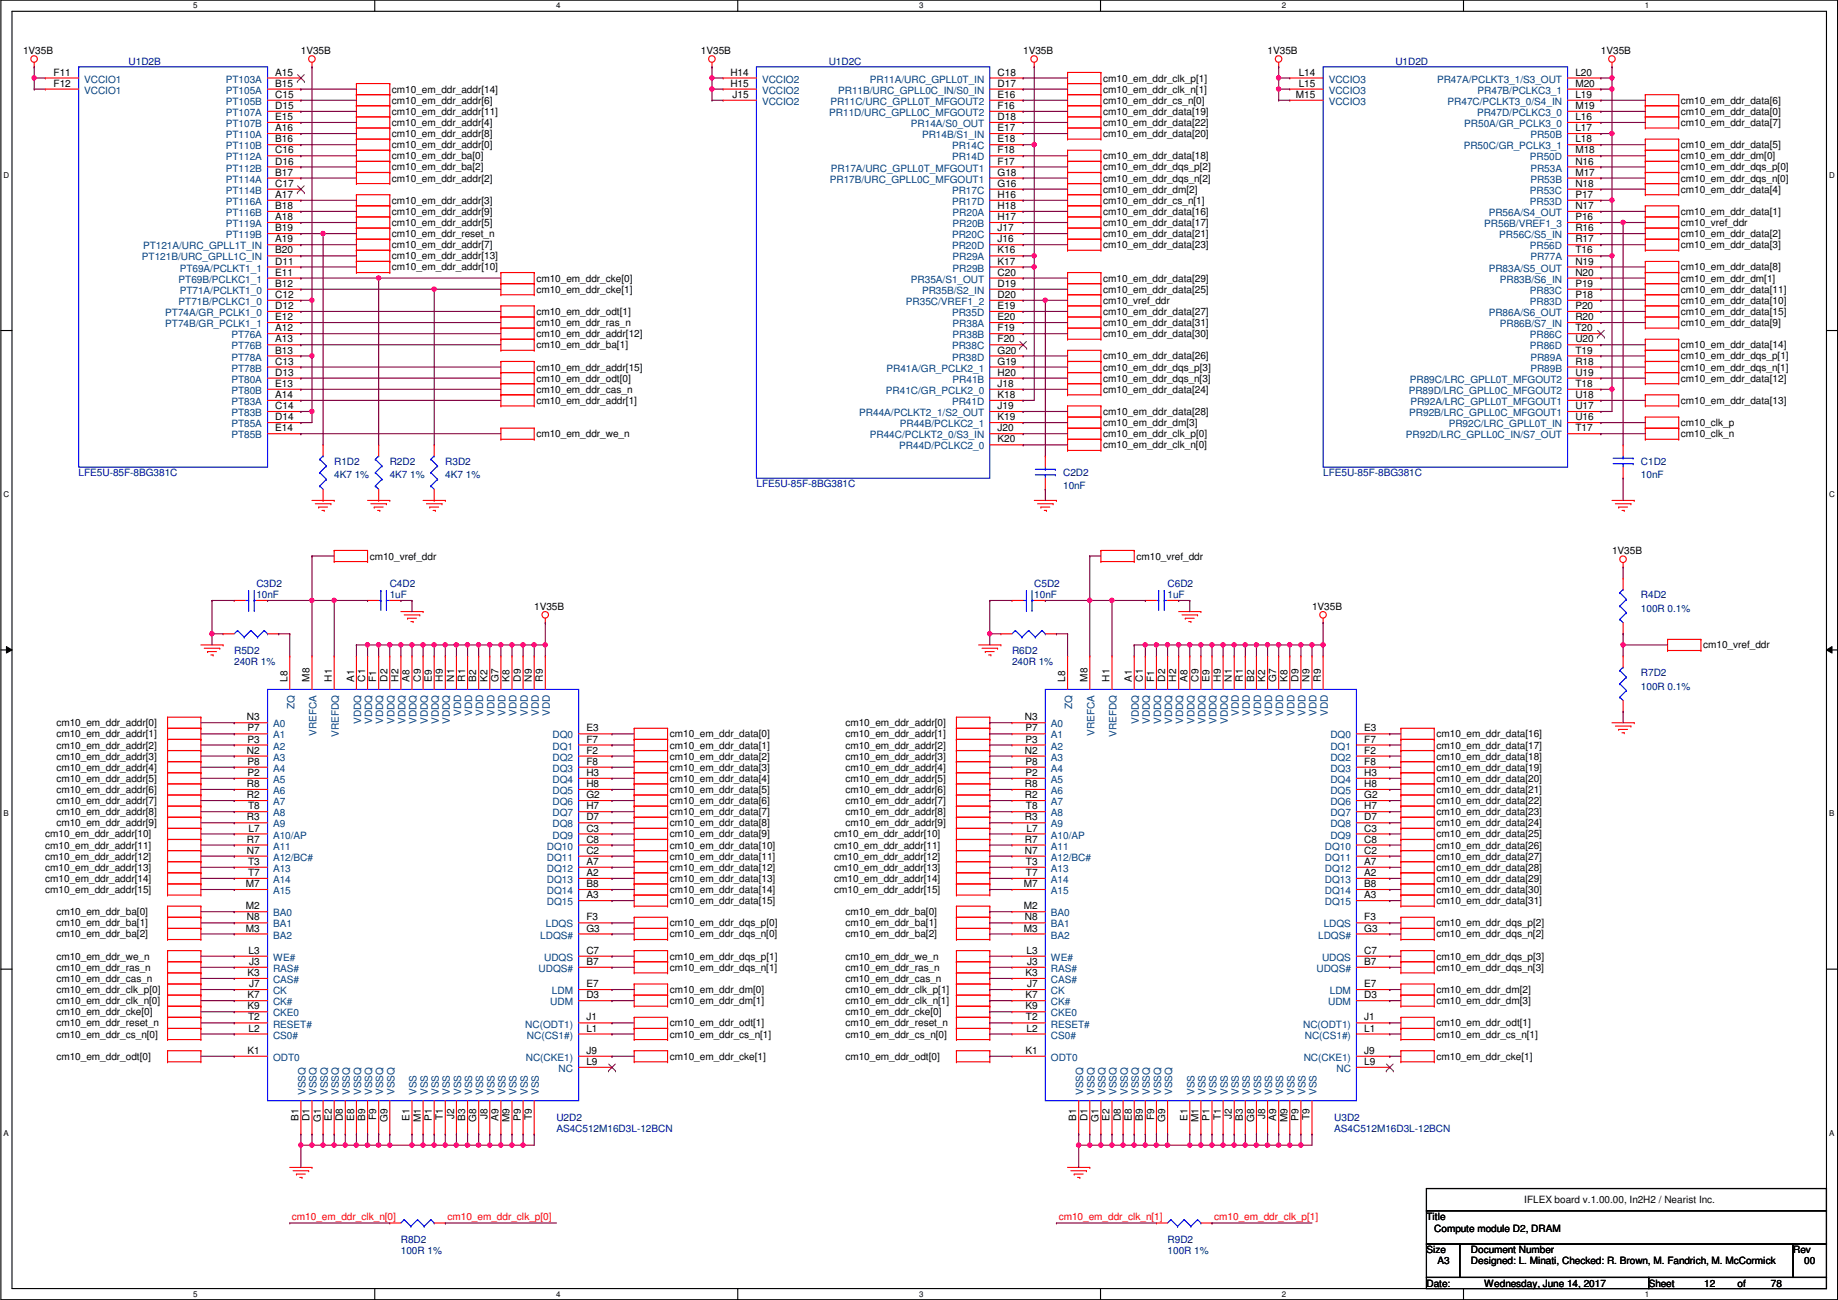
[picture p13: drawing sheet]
<svg xmlns="http://www.w3.org/2000/svg" width="420mm" height="297mm" viewBox="0 0 420 297" stroke-linecap="round" stroke-linejoin="round" font-family="sans-serif">
<defs><g id="words">
<g font-size="2.3">
<text x="5.3" y="12.3">1V35B</text>
<text x="12.3" y="17.3">F11</text>
<text x="62.9" y="17.3">A15</text>
<text x="68.8" y="12.3">1V35B</text>
<text x="160.2" y="12.3">1V35B</text>
<text x="167" y="17.3">H14</text>
<text x="228" y="17.3">C18</text>
<text x="233.9" y="12.3">1V35B</text>
<text x="289.8" y="12.3">1V35B</text>
<text x="296.9" y="17.3">L14</text>
<text x="360.1" y="17.3">L20</text>
<text x="366" y="12.3">1V35B</text>
<text x="12.3" y="19.8">F12</text>
<text x="62.9" y="19.8">B15</text>
<text x="62.9" y="22.4">C15</text>
<text x="89.6" y="21.2">cm10_em_ddr_addr[14]</text>
<text x="89.6" y="23.7">cm10_em_ddr_addr[6]</text>
<text x="167" y="19.8">H15</text>
<text x="167.5" y="22.4">J15</text>
<text x="228" y="19.8">D17</text>
<text x="228" y="22.4">E16</text>
<text x="252.2" y="18.6">cm10_em_ddr_clk_p[1]</text>
<text x="252.2" y="21.2">cm10_em_ddr_clk_n[1]</text>
<text x="252.2" y="23.7">cm10_em_ddr_cs_n[0]</text>
<text x="296.2" y="22.4">M15</text>
<text x="296.9" y="19.8">L15</text>
<text x="360.1" y="19.8">M20</text>
<text x="360.1" y="22.4">L19</text>
<text x="384.2" y="23.7">cm10_em_ddr_data[6]</text>
<text x="62.9" y="24.9">D15</text>
<text x="62.9" y="27.4">E15</text>
<text x="62.9" y="30">A16</text>
<text x="89.6" y="26.2">cm10_em_ddr_addr[11]</text>
<text x="89.6" y="28.8">cm10_em_ddr_addr[4]</text>
<text x="228" y="24.9">F16</text>
<text x="228" y="27.4">D18</text>
<text x="228" y="30">E17</text>
<text x="252.2" y="26.2">cm10_em_ddr_data[19]</text>
<text x="252.2" y="28.8">cm10_em_ddr_data[22]</text>
<text x="360.1" y="24.9">M19</text>
<text x="360.1" y="27.4">L16</text>
<text x="360.1" y="30">L17</text>
<text x="384.2" y="26.2">cm10_em_ddr_data[0]</text>
<text x="384.2" y="28.8">cm10_em_ddr_data[7]</text>
<text x="62.9" y="32.5">B16</text>
<text x="62.9" y="35.1">C16</text>
<text x="89.6" y="31.3">cm10_em_ddr_addr[8]</text>
<text x="89.6" y="33.9">cm10_em_ddr_addr[0]</text>
<text x="228" y="32.5">E18</text>
<text x="228" y="35.1">F18</text>
<text x="252.2" y="31.3">cm10_em_ddr_data[20]</text>
<text x="360.1" y="32.5">L18</text>
<text x="360.1" y="35.1">M18</text>
<text x="384.2" y="33.9">cm10_em_ddr_data[5]</text>
<text x="62.9" y="37.6">D16</text>
<text x="62.9" y="40.1">B17</text>
<text x="89.6" y="36.4">cm10_em_ddr_ba[0]</text>
<text x="89.6" y="38.9">cm10_em_ddr_ba[2]</text>
<text x="89.6" y="41.5">cm10_em_ddr_addr[2]</text>
<text x="228" y="37.6">F17</text>
<text x="228" y="40.1">G18</text>
<text x="252.2" y="36.4">cm10_em_ddr_data[18]</text>
<text x="252.2" y="38.9">cm10_em_ddr_dqs_p[2]</text>
<text x="252.2" y="41.5">cm10_em_ddr_dqs_n[2]</text>
<text x="360.1" y="37.6">N16</text>
<text x="360.1" y="40.1">M17</text>
<text x="384.2" y="36.4">cm10_em_ddr_dm[0]</text>
<text x="384.2" y="38.9">cm10_em_ddr_dqs_p[0]</text>
<text x="384.2" y="41.5">cm10_em_ddr_dqs_n[0]</text>
<text x="62.9" y="42.7">C17</text>
<text x="62.9" y="45.2">A17</text>
<text x="62.9" y="47.8">B18</text>
<text x="89.6" y="46.6">cm10_em_ddr_addr[3]</text>
<text x="228" y="42.7">G16</text>
<text x="228" y="45.2">H16</text>
<text x="228" y="47.8">H18</text>
<text x="252.2" y="44">cm10_em_ddr_dm[2]</text>
<text x="252.2" y="46.6">cm10_em_ddr_cs_n[1]</text>
<text x="360.1" y="42.7">N18</text>
<text x="360.1" y="45.2">P17</text>
<text x="360.1" y="47.8">N17</text>
<text x="384.2" y="44">cm10_em_ddr_data[4]</text>
<text x="62.9" y="50.3">A18</text>
<text x="62.9" y="52.8">B19</text>
<text x="89.6" y="49.1">cm10_em_ddr_addr[9]</text>
<text x="89.6" y="51.6">cm10_em_ddr_addr[5]</text>
<text x="228" y="50.3">H17</text>
<text x="228" y="52.8">J17</text>
<text x="252.2" y="49.1">cm10_em_ddr_data[16]</text>
<text x="252.2" y="51.6">cm10_em_ddr_data[17]</text>
<text x="360.1" y="50.3">P16</text>
<text x="360.1" y="52.8">R16</text>
<text x="384.2" y="49.1">cm10_em_ddr_data[1]</text>
<text x="384.2" y="51.6">cm10_vref_ddr</text>
<text x="62.9" y="55.4">A19</text>
<text x="62.9" y="57.9">B20</text>
<text x="89.6" y="54.2">cm10_em_ddr_reset_n</text>
<text x="89.6" y="56.7">cm10_em_ddr_addr[7]</text>
<text x="89.6" y="59.3">cm10_em_ddr_addr[13]</text>
<text x="228" y="55.4">J16</text>
<text x="228" y="57.9">K16</text>
<text x="252.2" y="54.2">cm10_em_ddr_data[21]</text>
<text x="252.2" y="56.7">cm10_em_ddr_data[23]</text>
<text x="360.1" y="55.4">R17</text>
<text x="360.1" y="57.9">T16</text>
<text x="384.2" y="54.2">cm10_em_ddr_data[2]</text>
<text x="384.2" y="56.7">cm10_em_ddr_data[3]</text>
<text x="62.9" y="60.5">D11</text>
<text x="62.9" y="63">E11</text>
<text x="62.9" y="65.5">B12</text>
<text x="89.6" y="61.8">cm10_em_ddr_addr[10]</text>
<text x="122.6" y="64.3">cm10_em_ddr_cke[0]</text>
<text x="228" y="60.5">K17</text>
<text x="228" y="63">C20</text>
<text x="228" y="65.5">D19</text>
<text x="252.2" y="64.3">cm10_em_ddr_data[29]</text>
<text x="360.1" y="60.5">N19</text>
<text x="360.1" y="63">N20</text>
<text x="360.1" y="65.5">P19</text>
<text x="384.2" y="61.8">cm10_em_ddr_data[8]</text>
<text x="384.2" y="64.3">cm10_em_ddr_dm[1]</text>
<text x="62.9" y="68.1">C12</text>
<text x="62.9" y="70.6">D12</text>
<text x="122.6" y="66.9">cm10_em_ddr_cke[1]</text>
<text x="122.6" y="72">cm10_em_ddr_odt[1]</text>
<text x="228" y="68.1">D20</text>
<text x="228" y="70.6">E19</text>
<text x="252.2" y="66.9">cm10_em_ddr_data[25]</text>
<text x="252.2" y="72">cm10_em_ddr_data[27]</text>
<text x="252.2" y="69.4">cm10_vref_ddr</text>
<text x="360.1" y="68.1">P18</text>
<text x="360.1" y="70.6">P20</text>
<text x="384.2" y="66.9">cm10_em_ddr_data[11]</text>
<text x="384.2" y="69.4">cm10_em_ddr_data[10]</text>
<text x="384.2" y="72">cm10_em_ddr_data[15]</text>
<text x="62.9" y="73.2">E12</text>
<text x="62.9" y="75.7">A12</text>
<text x="122.6" y="74.5">cm10_em_ddr_ras_n</text>
<text x="122.6" y="77">cm10_em_ddr_addr[12]</text>
<text x="228" y="73.2">E20</text>
<text x="228" y="75.7">F19</text>
<text x="252.2" y="74.5">cm10_em_ddr_data[31]</text>
<text x="252.2" y="77">cm10_em_ddr_data[30]</text>
<text x="360.1" y="73.2">R20</text>
<text x="360.1" y="75.7">T20</text>
<text x="384.2" y="74.5">cm10_em_ddr_data[9]</text>
<text x="62.9" y="78.2">A13</text>
<text x="62.9" y="80.8">B13</text>
<text x="62.9" y="83.3">C13</text>
<text x="122.6" y="79.6">cm10_em_ddr_ba[1]</text>
<text x="228" y="78.2">F20</text>
<text x="228" y="80.8">G20</text>
<text x="228" y="83.3">G19</text>
<text x="252.2" y="82.1">cm10_em_ddr_data[26]</text>
<text x="360.1" y="78.2">U20</text>
<text x="360.1" y="80.8">T19</text>
<text x="360.1" y="83.3">R18</text>
<text x="384.2" y="79.6">cm10_em_ddr_data[14]</text>
<text x="384.2" y="82.1">cm10_em_ddr_dqs_p[1]</text>
<text x="62.9" y="85.9">D13</text>
<text x="62.9" y="88.4">E13</text>
<text x="122.6" y="84.7">cm10_em_ddr_addr[15]</text>
<text x="122.6" y="87.2">cm10_em_ddr_odt[0]</text>
<text x="122.6" y="89.7">cm10_em_ddr_cas_n</text>
<text x="228" y="85.9">H20</text>
<text x="228" y="88.4">J18</text>
<text x="252.2" y="84.7">cm10_em_ddr_dqs_p[3]</text>
<text x="252.2" y="87.2">cm10_em_ddr_dqs_n[3]</text>
<text x="252.2" y="89.7">cm10_em_ddr_data[24]</text>
<text x="360.1" y="85.9">U19</text>
<text x="360.1" y="88.4">T18</text>
<text x="384.2" y="84.7">cm10_em_ddr_dqs_n[1]</text>
<text x="384.2" y="87.2">cm10_em_ddr_data[12]</text>
<text x="62.9" y="90.9">A14</text>
<text x="62.9" y="93.5">C14</text>
<text x="122.6" y="92.3">cm10_em_ddr_addr[1]</text>
<text x="228" y="90.9">K18</text>
<text x="228" y="93.5">J19</text>
<text x="252.2" y="94.8">cm10_em_ddr_data[28]</text>
<text x="360.1" y="90.9">U18</text>
<text x="360.1" y="93.5">U17</text>
<text x="384.2" y="92.3">cm10_em_ddr_data[13]</text>
<text x="62.9" y="96">D14</text>
<text x="62.9" y="98.6">E14</text>
<text x="122.6" y="99.9">cm10_em_ddr_we_n</text>
<text x="228" y="96">K19</text>
<text x="228" y="98.6">J20</text>
<text x="228" y="101.1">K20</text>
<text x="252.2" y="97.4">cm10_em_ddr_dm[3]</text>
<text x="252.2" y="99.9">cm10_em_ddr_clk_p[0]</text>
<text x="360.1" y="96">U16</text>
<text x="360.1" y="98.6">T17</text>
<text x="384.2" y="97.4">cm10_clk_p</text>
<text x="384.2" y="99.9">cm10_clk_n</text>
<text x="252.2" y="102.4">cm10_em_ddr_clk_n[0]</text>
<text x="84.5" y="127.8">cm10_vref_ddr</text>
<text x="259.8" y="127.8">cm10_vref_ddr</text>
<text x="368.5" y="126.6">1V35B</text>
<text x="122.1" y="139.3">1V35B</text>
<text x="299.9" y="139.3">1V35B</text>
<text x="389.3" y="148.2">cm10_vref_ddr</text>
<text x="65.7" y="155.7" transform="rotate(-90 65.7 155.7)">L8</text>
<text x="70.8" y="155.7" transform="rotate(-90 70.8 155.7)">M8</text>
<text x="75.9" y="155.7" transform="rotate(-90 75.9 155.7)">H1</text>
<text x="80.9" y="155.7" transform="rotate(-90 80.9 155.7)">A1</text>
<text x="83.5" y="155.7" transform="rotate(-90 83.5 155.7)">C1</text>
<text x="86" y="155.7" transform="rotate(-90 86 155.7)">F1</text>
<text x="88.6" y="155.7" transform="rotate(-90 88.6 155.7)">D2</text>
<text x="91.1" y="155.7" transform="rotate(-90 91.1 155.7)">H2</text>
<text x="93.6" y="155.7" transform="rotate(-90 93.6 155.7)">A8</text>
<text x="96.2" y="155.7" transform="rotate(-90 96.2 155.7)">C9</text>
<text x="98.7" y="155.7" transform="rotate(-90 98.7 155.7)">E9</text>
<text x="101.2" y="155.7" transform="rotate(-90 101.2 155.7)">H9</text>
<text x="103.8" y="155.7" transform="rotate(-90 103.8 155.7)">N1</text>
<text x="106.3" y="155.7" transform="rotate(-90 106.3 155.7)">R1</text>
<text x="108.9" y="155.7" transform="rotate(-90 108.9 155.7)">B2</text>
<text x="111.4" y="155.7" transform="rotate(-90 111.4 155.7)">K2</text>
<text x="113.9" y="155.7" transform="rotate(-90 113.9 155.7)">G7</text>
<text x="116.5" y="155.7" transform="rotate(-90 116.5 155.7)">K8</text>
<text x="119" y="155.7" transform="rotate(-90 119 155.7)">D9</text>
<text x="121.6" y="155.7" transform="rotate(-90 121.6 155.7)">N9</text>
<text x="124.1" y="155.7" transform="rotate(-90 124.1 155.7)">R9</text>
<text x="243.5" y="155.7" transform="rotate(-90 243.5 155.7)">L8</text>
<text x="248.6" y="155.7" transform="rotate(-90 248.6 155.7)">M8</text>
<text x="253.6" y="155.7" transform="rotate(-90 253.6 155.7)">H1</text>
<text x="258.7" y="155.7" transform="rotate(-90 258.7 155.7)">A1</text>
<text x="261.3" y="155.7" transform="rotate(-90 261.3 155.7)">C1</text>
<text x="263.8" y="155.7" transform="rotate(-90 263.8 155.7)">F1</text>
<text x="266.3" y="155.7" transform="rotate(-90 266.3 155.7)">D2</text>
<text x="268.9" y="155.7" transform="rotate(-90 268.9 155.7)">H2</text>
<text x="271.4" y="155.7" transform="rotate(-90 271.4 155.7)">A8</text>
<text x="274" y="155.7" transform="rotate(-90 274 155.7)">C9</text>
<text x="276.5" y="155.7" transform="rotate(-90 276.5 155.7)">E9</text>
<text x="279" y="155.7" transform="rotate(-90 279 155.7)">H9</text>
<text x="281.6" y="155.7" transform="rotate(-90 281.6 155.7)">N1</text>
<text x="284.1" y="155.7" transform="rotate(-90 284.1 155.7)">R1</text>
<text x="286.7" y="155.7" transform="rotate(-90 286.7 155.7)">B2</text>
<text x="289.2" y="155.7" transform="rotate(-90 289.2 155.7)">K2</text>
<text x="291.7" y="155.7" transform="rotate(-90 291.7 155.7)">G7</text>
<text x="294.3" y="155.7" transform="rotate(-90 294.3 155.7)">K8</text>
<text x="296.8" y="155.7" transform="rotate(-90 296.8 155.7)">D9</text>
<text x="299.4" y="155.7" transform="rotate(-90 299.4 155.7)">N9</text>
<text x="301.9" y="155.7" transform="rotate(-90 301.9 155.7)">R9</text>
<text x="12.9" y="165.9">cm10_em_ddr_addr[0]</text>
<text x="56.5" y="164.6">N3</text>
<text x="56.6" y="167.1">P7</text>
<text x="134.1" y="167.1">E3</text>
<text x="193.2" y="165.9">cm10_em_ddr_addr[0]</text>
<text x="234.3" y="164.6">N3</text>
<text x="234.4" y="167.1">P7</text>
<text x="311.9" y="167.1">E3</text>
<text x="12.9" y="168.5">cm10_em_ddr_addr[1]</text>
<text x="12.9" y="171">cm10_em_ddr_addr[2]</text>
<text x="12.9" y="173.6">cm10_em_ddr_addr[3]</text>
<text x="56.5" y="172.2">N2</text>
<text x="56.6" y="169.7">P3</text>
<text x="134.1" y="169.7">F7</text>
<text x="134.1" y="172.2">F2</text>
<text x="153.1" y="168.5">cm10_em_ddr_data[0]</text>
<text x="153.1" y="171">cm10_em_ddr_data[1]</text>
<text x="153.1" y="173.6">cm10_em_ddr_data[2]</text>
<text x="193.2" y="168.5">cm10_em_ddr_addr[1]</text>
<text x="193.2" y="171">cm10_em_ddr_addr[2]</text>
<text x="193.2" y="173.6">cm10_em_ddr_addr[3]</text>
<text x="234.3" y="172.2">N2</text>
<text x="234.4" y="169.7">P3</text>
<text x="311.9" y="169.7">F7</text>
<text x="311.9" y="172.2">F2</text>
<text x="328.4" y="168.5">cm10_em_ddr_data[16]</text>
<text x="328.4" y="171">cm10_em_ddr_data[17]</text>
<text x="328.4" y="173.6">cm10_em_ddr_data[18]</text>
<text x="12.9" y="176.1">cm10_em_ddr_addr[4]</text>
<text x="12.9" y="178.6">cm10_em_ddr_addr[5]</text>
<text x="56.5" y="179.8">R8</text>
<text x="56.6" y="174.8">P8</text>
<text x="56.6" y="177.3">P2</text>
<text x="134.1" y="174.8">F8</text>
<text x="134.1" y="177.3">H3</text>
<text x="134.1" y="179.8">H8</text>
<text x="153.1" y="176.1">cm10_em_ddr_data[3]</text>
<text x="153.1" y="178.6">cm10_em_ddr_data[4]</text>
<text x="193.2" y="176.1">cm10_em_ddr_addr[4]</text>
<text x="193.2" y="178.6">cm10_em_ddr_addr[5]</text>
<text x="234.3" y="179.8">R8</text>
<text x="234.4" y="174.8">P8</text>
<text x="234.4" y="177.3">P2</text>
<text x="311.9" y="174.8">F8</text>
<text x="311.9" y="177.3">H3</text>
<text x="311.9" y="179.8">H8</text>
<text x="328.4" y="176.1">cm10_em_ddr_data[19]</text>
<text x="328.4" y="178.6">cm10_em_ddr_data[20]</text>
<text x="12.9" y="181.2">cm10_em_ddr_addr[6]</text>
<text x="12.9" y="183.7">cm10_em_ddr_addr[7]</text>
<text x="56.5" y="182.4">R2</text>
<text x="56.7" y="184.9">T8</text>
<text x="134.1" y="182.4">G2</text>
<text x="134.1" y="184.9">H7</text>
<text x="153.1" y="181.2">cm10_em_ddr_data[5]</text>
<text x="153.1" y="183.7">cm10_em_ddr_data[6]</text>
<text x="193.2" y="181.2">cm10_em_ddr_addr[6]</text>
<text x="193.2" y="183.7">cm10_em_ddr_addr[7]</text>
<text x="234.3" y="182.4">R2</text>
<text x="234.5" y="184.9">T8</text>
<text x="311.9" y="182.4">G2</text>
<text x="311.9" y="184.9">H7</text>
<text x="328.4" y="181.2">cm10_em_ddr_data[21]</text>
<text x="328.4" y="183.7">cm10_em_ddr_data[22]</text>
<text x="10.4" y="191.3">cm10_em_ddr_addr[10]</text>
<text x="12.9" y="186.3">cm10_em_ddr_addr[8]</text>
<text x="12.9" y="188.8">cm10_em_ddr_addr[9]</text>
<text x="56.5" y="187.5">R3</text>
<text x="56.8" y="190">L7</text>
<text x="134.1" y="187.5">D7</text>
<text x="134.1" y="190">C3</text>
<text x="153.1" y="186.3">cm10_em_ddr_data[7]</text>
<text x="153.1" y="188.8">cm10_em_ddr_data[8]</text>
<text x="153.1" y="191.3">cm10_em_ddr_data[9]</text>
<text x="190.7" y="191.3">cm10_em_ddr_addr[10]</text>
<text x="193.2" y="186.3">cm10_em_ddr_addr[8]</text>
<text x="193.2" y="188.8">cm10_em_ddr_addr[9]</text>
<text x="234.3" y="187.5">R3</text>
<text x="234.6" y="190">L7</text>
<text x="311.9" y="187.5">D7</text>
<text x="311.9" y="190">C3</text>
<text x="328.4" y="186.3">cm10_em_ddr_data[23]</text>
<text x="328.4" y="188.8">cm10_em_ddr_data[24]</text>
<text x="328.4" y="191.3">cm10_em_ddr_data[25]</text>
<text x="10.4" y="193.9">cm10_em_ddr_addr[11]</text>
<text x="10.4" y="196.4">cm10_em_ddr_addr[12]</text>
<text x="56.5" y="192.5">R7</text>
<text x="56.5" y="195.1">N7</text>
<text x="56.7" y="197.6">T3</text>
<text x="134.1" y="192.5">C8</text>
<text x="134.1" y="195.1">C2</text>
<text x="134.1" y="197.6">A7</text>
<text x="153.1" y="193.9">cm10_em_ddr_data[10]</text>
<text x="153.1" y="196.4">cm10_em_ddr_data[11]</text>
<text x="190.7" y="193.9">cm10_em_ddr_addr[11]</text>
<text x="190.7" y="196.4">cm10_em_ddr_addr[12]</text>
<text x="234.3" y="192.5">R7</text>
<text x="234.3" y="195.1">N7</text>
<text x="234.5" y="197.6">T3</text>
<text x="311.9" y="192.5">C8</text>
<text x="311.9" y="195.1">C2</text>
<text x="311.9" y="197.6">A7</text>
<text x="328.4" y="193.9">cm10_em_ddr_data[26]</text>
<text x="328.4" y="196.4">cm10_em_ddr_data[27]</text>
<text x="10.4" y="199">cm10_em_ddr_addr[13]</text>
<text x="10.4" y="201.5">cm10_em_ddr_addr[14]</text>
<text x="56.2" y="202.7">M7</text>
<text x="56.7" y="200.2">T7</text>
<text x="134.1" y="200.2">A2</text>
<text x="134.1" y="202.7">B8</text>
<text x="153.1" y="199">cm10_em_ddr_data[12]</text>
<text x="153.1" y="201.5">cm10_em_ddr_data[13]</text>
<text x="190.7" y="199">cm10_em_ddr_addr[13]</text>
<text x="190.7" y="201.5">cm10_em_ddr_addr[14]</text>
<text x="234" y="202.7">M7</text>
<text x="234.5" y="200.2">T7</text>
<text x="311.9" y="200.2">A2</text>
<text x="311.9" y="202.7">B8</text>
<text x="328.4" y="199">cm10_em_ddr_data[28]</text>
<text x="328.4" y="201.5">cm10_em_ddr_data[29]</text>
<text x="10.4" y="204">cm10_em_ddr_addr[15]</text>
<text x="12.9" y="209.1">cm10_em_ddr_ba[0]</text>
<text x="56.2" y="207.8">M2</text>
<text x="134.1" y="205.2">A3</text>
<text x="153.1" y="204">cm10_em_ddr_data[14]</text>
<text x="153.1" y="206.6">cm10_em_ddr_data[15]</text>
<text x="190.7" y="204">cm10_em_ddr_addr[15]</text>
<text x="193.2" y="209.1">cm10_em_ddr_ba[0]</text>
<text x="234" y="207.8">M2</text>
<text x="311.9" y="205.2">A3</text>
<text x="328.4" y="204">cm10_em_ddr_data[30]</text>
<text x="328.4" y="206.6">cm10_em_ddr_data[31]</text>
<text x="12.9" y="211.7">cm10_em_ddr_ba[1]</text>
<text x="12.9" y="214.2">cm10_em_ddr_ba[2]</text>
<text x="56.2" y="212.9">M3</text>
<text x="56.5" y="210.3">N8</text>
<text x="134.1" y="210.3">F3</text>
<text x="134.1" y="212.9">G3</text>
<text x="153.1" y="211.7">cm10_em_ddr_dqs_p[0]</text>
<text x="153.1" y="214.2">cm10_em_ddr_dqs_n[0]</text>
<text x="193.2" y="211.7">cm10_em_ddr_ba[1]</text>
<text x="193.2" y="214.2">cm10_em_ddr_ba[2]</text>
<text x="234" y="212.9">M3</text>
<text x="234.3" y="210.3">N8</text>
<text x="311.9" y="210.3">F3</text>
<text x="311.9" y="212.9">G3</text>
<text x="328.4" y="211.7">cm10_em_ddr_dqs_p[2]</text>
<text x="328.4" y="214.2">cm10_em_ddr_dqs_n[2]</text>
<text x="12.9" y="219.3">cm10_em_ddr_we_n</text>
<text x="12.9" y="221.8">cm10_em_ddr_ras_n</text>
<text x="56.8" y="217.9">L3</text>
<text x="57" y="220.5">J3</text>
<text x="134.1" y="217.9">C7</text>
<text x="134.1" y="220.5">B7</text>
<text x="153.1" y="219.3">cm10_em_ddr_dqs_p[1]</text>
<text x="153.1" y="221.8">cm10_em_ddr_dqs_n[1]</text>
<text x="193.2" y="219.3">cm10_em_ddr_we_n</text>
<text x="193.2" y="221.8">cm10_em_ddr_ras_n</text>
<text x="234.6" y="217.9">L3</text>
<text x="234.8" y="220.5">J3</text>
<text x="311.9" y="217.9">C7</text>
<text x="311.9" y="220.5">B7</text>
<text x="328.4" y="219.3">cm10_em_ddr_dqs_p[3]</text>
<text x="328.4" y="221.8">cm10_em_ddr_dqs_n[3]</text>
<text x="12.9" y="224.4">cm10_em_ddr_cas_n</text>
<text x="12.9" y="226.9">cm10_em_ddr_clk_p[0]</text>
<text x="56.6" y="223">K3</text>
<text x="57" y="225.6">J7</text>
<text x="134.1" y="225.6">E7</text>
<text x="153.1" y="226.9">cm10_em_ddr_dm[0]</text>
<text x="193.2" y="224.4">cm10_em_ddr_cas_n</text>
<text x="193.2" y="226.9">cm10_em_ddr_clk_p[1]</text>
<text x="234.4" y="223">K3</text>
<text x="234.8" y="225.6">J7</text>
<text x="311.9" y="225.6">E7</text>
<text x="328.4" y="226.9">cm10_em_ddr_dm[2]</text>
<text x="12.9" y="229.4">cm10_em_ddr_clk_n[0]</text>
<text x="12.9" y="232">cm10_em_ddr_cke[0]</text>
<text x="56.6" y="228.1">K7</text>
<text x="56.6" y="230.6">K9</text>
<text x="56.7" y="233.2">T2</text>
<text x="134.1" y="228.1">D3</text>
<text x="134.1" y="233.2">J1</text>
<text x="153.1" y="229.4">cm10_em_ddr_dm[1]</text>
<text x="193.2" y="229.4">cm10_em_ddr_clk_n[1]</text>
<text x="193.2" y="232">cm10_em_ddr_cke[0]</text>
<text x="234.4" y="228.1">K7</text>
<text x="234.4" y="230.6">K9</text>
<text x="234.5" y="233.2">T2</text>
<text x="311.9" y="228.1">D3</text>
<text x="311.9" y="233.2">J1</text>
<text x="328.4" y="229.4">cm10_em_ddr_dm[3]</text>
<text x="12.9" y="234.5">cm10_em_ddr_reset_n</text>
<text x="12.9" y="237.1">cm10_em_ddr_cs_n[0]</text>
<text x="56.8" y="235.7">L2</text>
<text x="134.1" y="235.7">L1</text>
<text x="153.1" y="234.5">cm10_em_ddr_odt[1]</text>
<text x="153.1" y="237.1">cm10_em_ddr_cs_n[1]</text>
<text x="193.2" y="234.5">cm10_em_ddr_reset_n</text>
<text x="193.2" y="237.1">cm10_em_ddr_cs_n[0]</text>
<text x="234.6" y="235.7">L2</text>
<text x="311.9" y="235.7">L1</text>
<text x="328.4" y="234.5">cm10_em_ddr_odt[1]</text>
<text x="328.4" y="237.1">cm10_em_ddr_cs_n[1]</text>
<text x="12.9" y="242.1">cm10_em_ddr_odt[0]</text>
<text x="56.6" y="240.8">K1</text>
<text x="134.1" y="240.8">J9</text>
<text x="134.1" y="243.3">L9</text>
<text x="153.1" y="242.1">cm10_em_ddr_cke[1]</text>
<text x="193.2" y="242.1">cm10_em_ddr_odt[0]</text>
<text x="234.4" y="240.8">K1</text>
<text x="311.9" y="240.8">J9</text>
<text x="311.9" y="243.3">L9</text>
<text x="328.4" y="242.1">cm10_em_ddr_cke[1]</text>
<text x="68.2" y="256.1" transform="rotate(-90 68.2 256.1)">B1</text>
<text x="70.8" y="256.2" transform="rotate(-90 70.8 256.2)">D1</text>
<text x="73.3" y="256.3" transform="rotate(-90 73.3 256.3)">G1</text>
<text x="75.9" y="256.1" transform="rotate(-90 75.9 256.1)">E2</text>
<text x="78.4" y="256.2" transform="rotate(-90 78.4 256.2)">D8</text>
<text x="80.9" y="256.1" transform="rotate(-90 80.9 256.1)">E8</text>
<text x="83.5" y="256.1" transform="rotate(-90 83.5 256.1)">B9</text>
<text x="86" y="255.9" transform="rotate(-90 86 255.9)">F9</text>
<text x="88.6" y="256.3" transform="rotate(-90 88.6 256.3)">G9</text>
<text x="93.6" y="256.1" transform="rotate(-90 93.6 256.1)">E1</text>
<text x="96.2" y="256.5" transform="rotate(-90 96.2 256.5)">M1</text>
<text x="98.7" y="256.1" transform="rotate(-90 98.7 256.1)">P1</text>
<text x="101.2" y="255.9" transform="rotate(-90 101.2 255.9)">T1</text>
<text x="103.8" y="255.7" transform="rotate(-90 103.8 255.7)">J2</text>
<text x="106.3" y="256.1" transform="rotate(-90 106.3 256.1)">B3</text>
<text x="108.9" y="256.3" transform="rotate(-90 108.9 256.3)">G8</text>
<text x="111.4" y="255.7" transform="rotate(-90 111.4 255.7)">J8</text>
<text x="113.9" y="256.1" transform="rotate(-90 113.9 256.1)">A9</text>
<text x="116.5" y="256.5" transform="rotate(-90 116.5 256.5)">M9</text>
<text x="119" y="256.1" transform="rotate(-90 119 256.1)">P9</text>
<text x="121.6" y="255.9" transform="rotate(-90 121.6 255.9)">T9</text>
<text x="246" y="256.1" transform="rotate(-90 246 256.1)">B1</text>
<text x="248.6" y="256.2" transform="rotate(-90 248.6 256.2)">D1</text>
<text x="251.1" y="256.3" transform="rotate(-90 251.1 256.3)">G1</text>
<text x="253.6" y="256.1" transform="rotate(-90 253.6 256.1)">E2</text>
<text x="256.2" y="256.2" transform="rotate(-90 256.2 256.2)">D8</text>
<text x="258.7" y="256.1" transform="rotate(-90 258.7 256.1)">E8</text>
<text x="261.3" y="256.1" transform="rotate(-90 261.3 256.1)">B9</text>
<text x="263.8" y="255.9" transform="rotate(-90 263.8 255.9)">F9</text>
<text x="266.3" y="256.3" transform="rotate(-90 266.3 256.3)">G9</text>
<text x="271.4" y="256.1" transform="rotate(-90 271.4 256.1)">E1</text>
<text x="274" y="256.5" transform="rotate(-90 274 256.5)">M1</text>
<text x="276.5" y="256.1" transform="rotate(-90 276.5 256.1)">P1</text>
<text x="279" y="255.9" transform="rotate(-90 279 255.9)">T1</text>
<text x="281.6" y="255.7" transform="rotate(-90 281.6 255.7)">J2</text>
<text x="284.1" y="256.1" transform="rotate(-90 284.1 256.1)">B3</text>
<text x="286.7" y="256.3" transform="rotate(-90 286.7 256.3)">G8</text>
<text x="289.2" y="255.7" transform="rotate(-90 289.2 255.7)">J8</text>
<text x="291.7" y="256.1" transform="rotate(-90 291.7 256.1)">A9</text>
<text x="294.3" y="256.5" transform="rotate(-90 294.3 256.5)">M9</text>
<text x="296.8" y="256.1" transform="rotate(-90 296.8 256.1)">P9</text>
<text x="299.4" y="255.9" transform="rotate(-90 299.4 255.9)">T9</text>
<text x="348.4" y="274.9">IFLEX board v.1.00.00, In2H2 / Nearist Inc.</text>
<text x="326.1" y="278.7">Title</text>
<text x="327.9" y="281.5">Compute module D2, DRAM</text>
<text x="326.1" y="286.3">Size</text>
<text x="336.2" y="286.3">Document Number</text>
<text x="409.9" y="286.3">Rev</text>
<text x="326.1" y="294">Date:</text>
<text x="328.6" y="288.9">A3</text>
<text x="336.2" y="288.9">Designed: L. Minati, Checked: R. Brown, M. Fandrich, M. McCormick</text>
<text x="339.3" y="294">Wednesday, June 14, 2017</text>
<text x="376.9" y="294">Sheet</text>
<text x="389.6" y="294">12</text>
<text x="397.2" y="294">of</text>
<text x="404.8" y="294">78</text>
<text x="412.4" y="288.9">00</text>
</g>
<g font-size="2.3" fill="#000080">
<text x="29.4" y="14.8">U1D2B</text>
<text x="189.4" y="14.8">U1D2C</text>
<text x="319" y="14.8">U1D2D</text>
<text x="76.4" y="106.3">R1D2</text>
<text x="89.1" y="106.3">R2D2</text>
<text x="101.8" y="106.3">R3D2</text>
<text x="375.1" y="106.3">C1D2</text>
<text x="18" y="108.8">LFE5U-85F-8BG381C</text>
<text x="76.4" y="109.3">4K7 1%</text>
<text x="89.1" y="109.3">4K7 1%</text>
<text x="101.8" y="109.3">4K7 1%</text>
<text x="172.9" y="111.3">LFE5U-85F-8BG381C</text>
<text x="243" y="108.8">C2D2</text>
<text x="243" y="111.8">10nF</text>
<text x="302.5" y="108.8">LFE5U-85F-8BG381C</text>
<text x="375.1" y="109.3">10nF</text>
<text x="58.6" y="134.2">C3D2</text>
<text x="58.6" y="136.7">10nF</text>
<text x="89.1" y="134.2">C4D2</text>
<text x="89.1" y="136.7">1uF</text>
<text x="236.4" y="134.2">C5D2</text>
<text x="236.4" y="136.7">10nF</text>
<text x="266.9" y="134.2">C6D2</text>
<text x="266.9" y="136.7">1uF</text>
<text x="375.1" y="136.7">R4D2</text>
<text x="375.1" y="139.8">100R 0.1%</text>
<text x="53.5" y="149.4">R5D2</text>
<text x="231.3" y="149.4">R6D2</text>
<text x="53.5" y="152">240R 1%</text>
<text x="231.3" y="152">240R 1%</text>
<text x="375.1" y="154.5">R7D2</text>
<text x="375.1" y="157.6">100R 0.1%</text>
<text x="127.2" y="256.1">U2D2</text>
<text x="305" y="256.1">U3D2</text>
<text x="127.2" y="258.7">AS4C512M16D3L-12BCN</text>
<text x="305" y="258.7">AS4C512M16D3L-12BCN</text>
<text x="91.6" y="284.1">R8D2</text>
<text x="91.6" y="286.6">100R 1%</text>
<text x="266.9" y="284.1">R9D2</text>
<text x="266.9" y="286.6">100R 1%</text>
</g>
<g font-size="2.3" fill="#004080">
<text x="19.3" y="18.9">VCCIO1</text>
<text x="19.3" y="21.4">VCCIO1</text>
<text x="51.6" y="18.9">PT103A</text>
<text x="51.6" y="21.4">PT105A</text>
<text x="51.6" y="24">PT105B</text>
<text x="174.2" y="18.9">VCCIO2</text>
<text x="174.2" y="21.4">VCCIO2</text>
<text x="174.2" y="24">VCCIO2</text>
<text x="189.8" y="24">PR11C/URC_GPLL0T_MFGOUT2</text>
<text x="191.6" y="21.4">PR11B/URC_GPLL0C_IN/S0_IN</text>
<text x="198.8" y="18.9">PR11A/URC_GPLL0T_IN</text>
<text x="303.7" y="18.9">VCCIO3</text>
<text x="303.7" y="21.4">VCCIO3</text>
<text x="303.7" y="24">VCCIO3</text>
<text x="328.5" y="18.9">PR47A/PCLKT3_1/S3_OUT</text>
<text x="330.9" y="24">PR47C/PCLKT3_0/S4_IN</text>
<text x="337.8" y="21.4">PR47B/PCLKC3_1</text>
<text x="51.6" y="26.5">PT107A</text>
<text x="51.6" y="29">PT107B</text>
<text x="189.6" y="26.5">PR11D/URC_GPLL0C_MFGOUT2</text>
<text x="208.2" y="29">PR14A/S0_OUT</text>
<text x="334.7" y="29">PR50A/GR_PCLK3_0</text>
<text x="337.6" y="26.5">PR47D/PCLKC3_0</text>
<text x="51.6" y="31.6">PT110A</text>
<text x="51.6" y="34.1">PT110B</text>
<text x="210.8" y="31.6">PR14B/S1_IN</text>
<text x="217.6" y="34.1">PR14C</text>
<text x="334.6" y="34.1">PR50C/GR_PCLK3_1</text>
<text x="349.8" y="31.6">PR50B</text>
<text x="51.6" y="36.7">PT112A</text>
<text x="51.6" y="39.2">PT112B</text>
<text x="51.6" y="41.7">PT114A</text>
<text x="189.7" y="41.7">PR17B/URC_GPLL0C_MFGOUT1</text>
<text x="189.9" y="39.2">PR17A/URC_GPLL0T_MFGOUT1</text>
<text x="217.6" y="36.7">PR14D</text>
<text x="349.7" y="36.7">PR50D</text>
<text x="349.8" y="39.2">PR53A</text>
<text x="349.8" y="41.7">PR53B</text>
<text x="51.6" y="44.3">PT114B</text>
<text x="51.6" y="46.8">PT116A</text>
<text x="217.6" y="44.3">PR17C</text>
<text x="217.6" y="46.8">PR17D</text>
<text x="349.7" y="44.3">PR53C</text>
<text x="349.7" y="46.8">PR53D</text>
<text x="51.6" y="49.4">PT116B</text>
<text x="51.6" y="51.9">PT119A</text>
<text x="217.8" y="49.4">PR20A</text>
<text x="217.8" y="51.9">PR20B</text>
<text x="339.3" y="51.9">PR56B/VREF1_3</text>
<text x="340.3" y="49.4">PR56A/S4_OUT</text>
<text x="32.5" y="59.5">PT121B/URC_GPLL1C_IN</text>
<text x="32.7" y="57">PT121A/URC_GPLL1T_IN</text>
<text x="51.6" y="54.4">PT119B</text>
<text x="217.6" y="54.4">PR20C</text>
<text x="217.6" y="57">PR20D</text>
<text x="217.8" y="59.5">PR29A</text>
<text x="342.7" y="54.4">PR56C/S5_IN</text>
<text x="349.7" y="57">PR56D</text>
<text x="349.8" y="59.5">PR77A</text>
<text x="40.8" y="64.6">PT69B/PCLKC1_1</text>
<text x="41.1" y="62.1">PT69A/PCLKT1_1</text>
<text x="208.2" y="64.6">PR35A/S1_OUT</text>
<text x="217.8" y="62.1">PR29B</text>
<text x="340.3" y="62.1">PR83A/S5_OUT</text>
<text x="342.8" y="64.6">PR83B/S6_IN</text>
<text x="40.8" y="69.7">PT71B/PCLKC1_0</text>
<text x="41.1" y="67.1">PT71A/PCLKT1_0</text>
<text x="207.1" y="69.7">PR35C/VREF1_2</text>
<text x="210.8" y="67.1">PR35B/S2_IN</text>
<text x="349.7" y="67.1">PR83C</text>
<text x="349.7" y="69.7">PR83D</text>
<text x="37.8" y="72.2">PT74A/GR_PCLK1_0</text>
<text x="37.8" y="74.8">PT74B/GR_PCLK1_1</text>
<text x="52.9" y="77.3">PT76A</text>
<text x="217.6" y="72.2">PR35D</text>
<text x="217.8" y="74.8">PR38A</text>
<text x="217.8" y="77.3">PR38B</text>
<text x="340.3" y="72.2">PR86A/S6_OUT</text>
<text x="342.8" y="74.8">PR86B/S7_IN</text>
<text x="349.7" y="77.3">PR86C</text>
<text x="52.9" y="79.8">PT76B</text>
<text x="52.9" y="82.4">PT78A</text>
<text x="217.6" y="79.8">PR38C</text>
<text x="217.6" y="82.4">PR38D</text>
<text x="349.7" y="79.8">PR86D</text>
<text x="349.8" y="82.4">PR89A</text>
<text x="52.9" y="84.9">PT78B</text>
<text x="52.9" y="87.5">PT80A</text>
<text x="202.6" y="84.9">PR41A/GR_PCLK2_1</text>
<text x="217.8" y="87.5">PR41B</text>
<text x="322.3" y="87.5">PR89C/LRC_GPLL0T_MFGOUT2</text>
<text x="349.8" y="84.9">PR89B</text>
<text x="52.9" y="90">PT80B</text>
<text x="52.9" y="92.5">PT83A</text>
<text x="52.9" y="95.1">PT83B</text>
<text x="196.4" y="95.1">PR44A/PCLKT2_1/S2_OUT</text>
<text x="202.5" y="90">PR41C/GR_PCLK2_0</text>
<text x="217.6" y="92.5">PR41D</text>
<text x="322" y="90">PR89D/LRC_GPLL0C_MFGOUT2</text>
<text x="322.1" y="95.1">PR92B/LRC_GPLL0C_MFGOUT1</text>
<text x="322.4" y="92.5">PR92A/LRC_GPLL0T_MFGOUT1</text>
<text x="52.9" y="97.6">PT85A</text>
<text x="52.9" y="100.2">PT85B</text>
<text x="198.8" y="100.2">PR44C/PCLKT2_0/S3_IN</text>
<text x="205.7" y="97.6">PR44B/PCLKC2_1</text>
<text x="321.4" y="100.2">PR92D/LRC_GPLL0C_IN/S7_OUT</text>
<text x="331.2" y="97.6">PR92C/LRC_GPLL0T_IN</text>
<text x="205.6" y="102.7">PR44D/PCLKC2_0</text>
<text x="67.3" y="162" transform="rotate(-90 67.3 162)">ZQ</text>
<text x="245.1" y="162" transform="rotate(-90 245.1 162)">ZQ</text>
<text x="62.4" y="166.2">A0</text>
<text x="82.5" y="165.4" transform="rotate(-90 82.5 165.4)">VDDQ</text>
<text x="85.1" y="165.4" transform="rotate(-90 85.1 165.4)">VDDQ</text>
<text x="87.6" y="165.4" transform="rotate(-90 87.6 165.4)">VDDQ</text>
<text x="90.2" y="165.4" transform="rotate(-90 90.2 165.4)">VDDQ</text>
<text x="92.7" y="165.4" transform="rotate(-90 92.7 165.4)">VDDQ</text>
<text x="95.2" y="165.4" transform="rotate(-90 95.2 165.4)">VDDQ</text>
<text x="97.8" y="165.4" transform="rotate(-90 97.8 165.4)">VDDQ</text>
<text x="100.3" y="165.4" transform="rotate(-90 100.3 165.4)">VDDQ</text>
<text x="102.9" y="165.4" transform="rotate(-90 102.9 165.4)">VDDQ</text>
<text x="105.4" y="163.6" transform="rotate(-90 105.4 163.6)">VDD</text>
<text x="107.9" y="163.6" transform="rotate(-90 107.9 163.6)">VDD</text>
<text x="110.5" y="163.6" transform="rotate(-90 110.5 163.6)">VDD</text>
<text x="113" y="163.6" transform="rotate(-90 113 163.6)">VDD</text>
<text x="115.6" y="163.6" transform="rotate(-90 115.6 163.6)">VDD</text>
<text x="118.1" y="163.6" transform="rotate(-90 118.1 163.6)">VDD</text>
<text x="120.6" y="163.6" transform="rotate(-90 120.6 163.6)">VDD</text>
<text x="123.2" y="163.6" transform="rotate(-90 123.2 163.6)">VDD</text>
<text x="125.7" y="163.6" transform="rotate(-90 125.7 163.6)">VDD</text>
<text x="240.2" y="166.2">A0</text>
<text x="260.3" y="165.4" transform="rotate(-90 260.3 165.4)">VDDQ</text>
<text x="262.9" y="165.4" transform="rotate(-90 262.9 165.4)">VDDQ</text>
<text x="265.4" y="165.4" transform="rotate(-90 265.4 165.4)">VDDQ</text>
<text x="268" y="165.4" transform="rotate(-90 268 165.4)">VDDQ</text>
<text x="270.5" y="165.4" transform="rotate(-90 270.5 165.4)">VDDQ</text>
<text x="273" y="165.4" transform="rotate(-90 273 165.4)">VDDQ</text>
<text x="275.6" y="165.4" transform="rotate(-90 275.6 165.4)">VDDQ</text>
<text x="278.1" y="165.4" transform="rotate(-90 278.1 165.4)">VDDQ</text>
<text x="280.7" y="165.4" transform="rotate(-90 280.7 165.4)">VDDQ</text>
<text x="283.2" y="163.6" transform="rotate(-90 283.2 163.6)">VDD</text>
<text x="285.7" y="163.6" transform="rotate(-90 285.7 163.6)">VDD</text>
<text x="288.3" y="163.6" transform="rotate(-90 288.3 163.6)">VDD</text>
<text x="290.8" y="163.6" transform="rotate(-90 290.8 163.6)">VDD</text>
<text x="293.4" y="163.6" transform="rotate(-90 293.4 163.6)">VDD</text>
<text x="295.9" y="163.6" transform="rotate(-90 295.9 163.6)">VDD</text>
<text x="298.4" y="163.6" transform="rotate(-90 298.4 163.6)">VDD</text>
<text x="301" y="163.6" transform="rotate(-90 301 163.6)">VDD</text>
<text x="303.5" y="163.6" transform="rotate(-90 303.5 163.6)">VDD</text>
<text x="62.4" y="168.7">A1</text>
<text x="62.4" y="171.3">A2</text>
<text x="62.4" y="173.8">A3</text>
<text x="72.4" y="168.1" transform="rotate(-90 72.4 168.1)">VREFCA</text>
<text x="77.5" y="168.3" transform="rotate(-90 77.5 168.3)">VREFDQ</text>
<text x="126.3" y="168.7">DQ0</text>
<text x="126.3" y="171.3">DQ1</text>
<text x="126.3" y="173.8">DQ2</text>
<text x="240.2" y="168.7">A1</text>
<text x="240.2" y="171.3">A2</text>
<text x="240.2" y="173.8">A3</text>
<text x="250.2" y="168.1" transform="rotate(-90 250.2 168.1)">VREFCA</text>
<text x="255.3" y="168.3" transform="rotate(-90 255.3 168.3)">VREFDQ</text>
<text x="304.1" y="168.7">DQ0</text>
<text x="304.1" y="171.3">DQ1</text>
<text x="304.1" y="173.8">DQ2</text>
<text x="62.4" y="176.4">A4</text>
<text x="62.4" y="178.9">A5</text>
<text x="126.3" y="176.4">DQ3</text>
<text x="126.3" y="178.9">DQ4</text>
<text x="240.2" y="176.4">A4</text>
<text x="240.2" y="178.9">A5</text>
<text x="304.1" y="176.4">DQ3</text>
<text x="304.1" y="178.9">DQ4</text>
<text x="62.4" y="181.4">A6</text>
<text x="62.4" y="184">A7</text>
<text x="126.3" y="181.4">DQ5</text>
<text x="126.3" y="184">DQ6</text>
<text x="240.2" y="181.4">A6</text>
<text x="240.2" y="184">A7</text>
<text x="304.1" y="181.4">DQ5</text>
<text x="304.1" y="184">DQ6</text>
<text x="62.4" y="186.5">A8</text>
<text x="62.4" y="189.1">A9</text>
<text x="62.4" y="191.6">A10/AP</text>
<text x="126.3" y="186.5">DQ7</text>
<text x="126.3" y="189.1">DQ8</text>
<text x="126.3" y="191.6">DQ9</text>
<text x="240.2" y="186.5">A8</text>
<text x="240.2" y="189.1">A9</text>
<text x="240.2" y="191.6">A10/AP</text>
<text x="304.1" y="186.5">DQ7</text>
<text x="304.1" y="189.1">DQ8</text>
<text x="304.1" y="191.6">DQ9</text>
<text x="62.4" y="194.1">A11</text>
<text x="62.4" y="196.7">A12/BC#</text>
<text x="125" y="194.1">DQ10</text>
<text x="125" y="196.7">DQ11</text>
<text x="240.2" y="194.1">A11</text>
<text x="240.2" y="196.7">A12/BC#</text>
<text x="302.8" y="194.1">DQ10</text>
<text x="302.8" y="196.7">DQ11</text>
<text x="62.4" y="199.2">A13</text>
<text x="62.4" y="201.8">A14</text>
<text x="125" y="199.2">DQ12</text>
<text x="125" y="201.8">DQ13</text>
<text x="240.2" y="199.2">A13</text>
<text x="240.2" y="201.8">A14</text>
<text x="302.8" y="199.2">DQ12</text>
<text x="302.8" y="201.8">DQ13</text>
<text x="62.4" y="209.4">BA0</text>
<text x="62.4" y="204.3">A15</text>
<text x="125" y="204.3">DQ14</text>
<text x="125" y="206.8">DQ15</text>
<text x="240.2" y="209.4">BA0</text>
<text x="240.2" y="204.3">A15</text>
<text x="302.8" y="204.3">DQ14</text>
<text x="302.8" y="206.8">DQ15</text>
<text x="62.4" y="211.9">BA1</text>
<text x="62.4" y="214.5">BA2</text>
<text x="123.5" y="214.5">LDQS#</text>
<text x="124.8" y="211.9">LDQS</text>
<text x="240.2" y="211.9">BA1</text>
<text x="240.2" y="214.5">BA2</text>
<text x="301.3" y="214.5">LDQS#</text>
<text x="302.6" y="211.9">LDQS</text>
<text x="62.4" y="219.5">WE#</text>
<text x="124.4" y="219.5">UDQS</text>
<text x="240.2" y="219.5">WE#</text>
<text x="302.2" y="219.5">UDQS</text>
<text x="62.4" y="222.1">RAS#</text>
<text x="62.4" y="224.6">CAS#</text>
<text x="62.4" y="227.2">CK</text>
<text x="123.1" y="222.1">UDQS#</text>
<text x="126.2" y="227.2">LDM</text>
<text x="240.2" y="222.1">RAS#</text>
<text x="240.2" y="224.6">CAS#</text>
<text x="240.2" y="227.2">CK</text>
<text x="300.9" y="222.1">UDQS#</text>
<text x="304" y="227.2">LDM</text>
<text x="62.4" y="229.7">CK#</text>
<text x="62.4" y="232.2">CKE0</text>
<text x="125.8" y="229.7">UDM</text>
<text x="240.2" y="229.7">CK#</text>
<text x="240.2" y="232.2">CKE0</text>
<text x="303.6" y="229.7">UDM</text>
<text x="62.4" y="234.8">RESET#</text>
<text x="62.4" y="237.3">CS0#</text>
<text x="120.1" y="234.8">NC(ODT1)</text>
<text x="120.5" y="237.3">NC(CS1#)</text>
<text x="240.2" y="234.8">RESET#</text>
<text x="240.2" y="237.3">CS0#</text>
<text x="297.9" y="234.8">NC(ODT1)</text>
<text x="298.3" y="237.3">NC(CS1#)</text>
<text x="62.4" y="242.4">ODT0</text>
<text x="120.2" y="242.4">NC(CKE1)</text>
<text x="127.7" y="244.9">NC</text>
<text x="240.2" y="242.4">ODT0</text>
<text x="298" y="242.4">NC(CKE1)</text>
<text x="305.5" y="244.9">NC</text>
<text x="69.8" y="250.2" transform="rotate(-90 69.8 250.2)">VSSQ</text>
<text x="72.4" y="250.2" transform="rotate(-90 72.4 250.2)">VSSQ</text>
<text x="74.9" y="250.2" transform="rotate(-90 74.9 250.2)">VSSQ</text>
<text x="77.5" y="250.2" transform="rotate(-90 77.5 250.2)">VSSQ</text>
<text x="80" y="250.2" transform="rotate(-90 80 250.2)">VSSQ</text>
<text x="82.5" y="250.2" transform="rotate(-90 82.5 250.2)">VSSQ</text>
<text x="85.1" y="250.2" transform="rotate(-90 85.1 250.2)">VSSQ</text>
<text x="87.6" y="250.2" transform="rotate(-90 87.6 250.2)">VSSQ</text>
<text x="90.2" y="250.2" transform="rotate(-90 90.2 250.2)">VSSQ</text>
<text x="95.2" y="250.2" transform="rotate(-90 95.2 250.2)">VSS</text>
<text x="97.8" y="250.2" transform="rotate(-90 97.8 250.2)">VSS</text>
<text x="100.3" y="250.2" transform="rotate(-90 100.3 250.2)">VSS</text>
<text x="102.9" y="250.2" transform="rotate(-90 102.9 250.2)">VSS</text>
<text x="105.4" y="250.2" transform="rotate(-90 105.4 250.2)">VSS</text>
<text x="107.9" y="250.2" transform="rotate(-90 107.9 250.2)">VSS</text>
<text x="110.5" y="250.2" transform="rotate(-90 110.5 250.2)">VSS</text>
<text x="113" y="250.2" transform="rotate(-90 113 250.2)">VSS</text>
<text x="115.6" y="250.2" transform="rotate(-90 115.6 250.2)">VSS</text>
<text x="118.1" y="250.2" transform="rotate(-90 118.1 250.2)">VSS</text>
<text x="120.6" y="250.2" transform="rotate(-90 120.6 250.2)">VSS</text>
<text x="123.2" y="250.2" transform="rotate(-90 123.2 250.2)">VSS</text>
<text x="247.6" y="250.2" transform="rotate(-90 247.6 250.2)">VSSQ</text>
<text x="250.2" y="250.2" transform="rotate(-90 250.2 250.2)">VSSQ</text>
<text x="252.7" y="250.2" transform="rotate(-90 252.7 250.2)">VSSQ</text>
<text x="255.3" y="250.2" transform="rotate(-90 255.3 250.2)">VSSQ</text>
<text x="257.8" y="250.2" transform="rotate(-90 257.8 250.2)">VSSQ</text>
<text x="260.3" y="250.2" transform="rotate(-90 260.3 250.2)">VSSQ</text>
<text x="262.9" y="250.2" transform="rotate(-90 262.9 250.2)">VSSQ</text>
<text x="265.4" y="250.2" transform="rotate(-90 265.4 250.2)">VSSQ</text>
<text x="268" y="250.2" transform="rotate(-90 268 250.2)">VSSQ</text>
<text x="273" y="250.2" transform="rotate(-90 273 250.2)">VSS</text>
<text x="275.6" y="250.2" transform="rotate(-90 275.6 250.2)">VSS</text>
<text x="278.1" y="250.2" transform="rotate(-90 278.1 250.2)">VSS</text>
<text x="280.7" y="250.2" transform="rotate(-90 280.7 250.2)">VSS</text>
<text x="283.2" y="250.2" transform="rotate(-90 283.2 250.2)">VSS</text>
<text x="285.7" y="250.2" transform="rotate(-90 285.7 250.2)">VSS</text>
<text x="288.3" y="250.2" transform="rotate(-90 288.3 250.2)">VSS</text>
<text x="290.8" y="250.2" transform="rotate(-90 290.8 250.2)">VSS</text>
<text x="293.4" y="250.2" transform="rotate(-90 293.4 250.2)">VSS</text>
<text x="295.9" y="250.2" transform="rotate(-90 295.9 250.2)">VSS</text>
<text x="298.4" y="250.2" transform="rotate(-90 298.4 250.2)">VSS</text>
<text x="301" y="250.2" transform="rotate(-90 301 250.2)">VSS</text>
</g>
<g font-size="2.3" fill="#f00">
<text x="66.7" y="278.7">cm10_em_ddr_clk_n[0]</text>
<text x="102.3" y="278.7">cm10_em_ddr_clk_p[0]</text>
<text x="242" y="278.7">cm10_em_ddr_clk_n[1]</text>
<text x="277.6" y="278.7">cm10_em_ddr_clk_p[1]</text>
</g>
<g font-size="1.8">
<text x="44.2" y="1.9">5</text>
<text x="127.1" y="1.9">4</text>
<text x="210.1" y="1.9">3</text>
<text x="293" y="1.9">2</text>
<text x="376" y="1.9">1</text>
<text x=".8" y="40.6">D</text>
<text x="418.2" y="40.6">D</text>
<text x=".8" y="113.6">C</text>
<text x="418.2" y="113.6">C</text>
<text x=".8" y="186.6">B</text>
<text x="418.2" y="186.6">B</text>
<text x=".8" y="259.5">A</text>
<text x="418.2" y="259.5">A</text>
<text x="44.2" y="296.3">5</text>
<text x="127.1" y="296.3">4</text>
<text x="210.1" y="296.3">3</text>
<text x="293" y="296.3">2</text>
<text x="376" y="296.3">1</text>
</g>
</g></defs>
<path d="M.2 0h419.9v297h-419.9zM2.7 2.6h414.8v291.8h-414.8z" fill="none" stroke="#000" stroke-width=".25"/>
<g fill="#fff">
<path d="M44.2 .3h1v2h-1z"/>
<path d="M44.2 294.7h1v2h-1z"/>
</g>
<path d="M85.7 0v2.6M85.7 294.4v2.6" fill="none" stroke="#000" stroke-width=".25"/>
<g fill="#fff">
<path d="M127.1 .3h1v2h-1z"/>
<path d="M127.1 294.7h1v2h-1z"/>
</g>
<path d="M168.6 0v2.6M168.6 294.4v2.6" fill="none" stroke="#000" stroke-width=".25"/>
<g fill="#fff">
<path d="M210.1 .3h1v2h-1z"/>
<path d="M210.1 294.7h1v2h-1z"/>
</g>
<path d="M251.6 0v2.6M251.6 294.4v2.6" fill="none" stroke="#000" stroke-width=".25"/>
<g fill="#fff">
<path d="M293 .3h1v2h-1z"/>
<path d="M293 294.7h1v2h-1z"/>
</g>
<path d="M334.5 0v2.6M334.5 294.4v2.6" fill="none" stroke="#000" stroke-width=".25"/>
<g fill="#fff">
<path d="M376 .3h1v2h-1z"/>
<path d="M376 294.7h1v2h-1z"/>
<path d="M.8 39h1.3v2h-1.3z"/>
<path d="M418.2 39h1.2v2h-1.2z"/>
<path d="M.8 112h1.3v2h-1.3z"/>
<path d="M418.2 112h1.2v2h-1.2z"/>
</g>
<path d="M.2 75.5h2.5M417.5 75.5h2.6" fill="none" stroke="#000" stroke-width=".25"/>
<g fill="#fff">
<path d="M.8 185h1.2v1.9h-1.2z"/>
<path d="M418.2 185h1.1v1.9h-1.1z"/>
</g>
<path d="M.2 148.5h2.5M417.5 148.5h2.6" fill="none" stroke="#000" stroke-width=".25"/>
<path d="M1.5 147.7l1.2 .8-1.2 .7zM417.5 148.5l1.3-.8v1.5z" fill="#000"/>
<path d="M1.5 147.7l1.2 .8-1.2 .7zM417.5 148.5l1.3-.8v1.5z" fill="none" stroke="#000" stroke-width=".23"/>
<g fill="#fff">
<path d="M.8 257.9h1.2v2h-1.2z"/>
<path d="M418.2 257.9h1.1v2h-1.1z"/>
</g>
<path d="M.2 221.4h2.5M417.5 221.4h2.6M326.1 271.6h91.4v5h-91.4zM326.1 276.6h91.4v7.7h-91.4zM326.1 284.3h7.6v7.6h-7.6zM326.1 291.9h50.8v2.5h-50.8zM333.7 284.3h76.2v7.6h-76.2zM376.9 291.9h40.6v2.5h-40.6zM409.9 284.3h7.6v7.6h-7.6z" fill="none" stroke="#000" stroke-width=".25"/>
<g fill="none" stroke="#f00" stroke-width=".25">
<path d="M7.8 15.3h.1M7.8 14.3v1M10.4 17.8h.1M10.4 17.8h7.6M61.2 17.8h7.6M68.8 17.8h.1M71.3 15.3h.1M71.3 14.3v1M81.5 19.1h.1M81.5 19.1h7.6M81.5 19.1v22.9M89.1 19.1h.1"/>
<path d="M89.1 19.1v22.9M162.8 15.3h.1M162.8 14.3v1M165.3 17.8h.1M165.3 17.8h7.6M226.3 17.8h7.6M233.9 17.8h.1M236.4 15.3h.1M236.4 14.3v1M244 19.1h.1M244 16.6h.1M244 19.1h7.7"/>
<path d="M244 16.6h7.7M244 16.6v15.2M251.7 16.6h.1M251.7 19.1h.1M251.7 16.6v15.2M292.3 15.3h.1M292.3 14.3v1M294.8 17.8h.1M294.8 17.8h7.7M358.3 17.8h7.7M366 17.8h.1M368.5 15.3h.1"/>
<path d="M368.5 14.3v1M10.4 20.4h.1M10.4 20.4h7.6M61.2 20.4h7.6M61.2 22.9h7.6M61.2 25.4h7.6M61.2 28h7.6M61.2 30.5h7.6M61.2 33.1h7.6M61.2 35.6h7.6M61.2 38.1h7.6M68.8 20.4h.1"/>
<path d="M68.8 22.9h.1M68.8 25.4h.1M68.8 28h.1M68.8 30.5h.1M68.8 33.1h.1M68.8 35.6h.1M68.8 38.1h.1M81.5 21.6h.1M81.5 24.2h.1M81.5 26.7h.1M81.5 29.3h.1M81.5 31.8h.1"/>
<path d="M81.5 34.3h.1M81.5 36.9h.1M81.5 39.4h.1M81.5 21.6h7.6M81.5 24.2h7.6M81.5 26.7h7.6M81.5 29.3h7.6M81.5 31.8h7.6M81.5 34.3h7.6M81.5 36.9h7.6M81.5 39.4h7.6M89.1 21.6h.1"/>
<path d="M89.1 24.2h.1M89.1 26.7h.1M89.1 29.3h.1M89.1 31.8h.1M89.1 34.3h.1M89.1 36.9h.1M89.1 39.4h.1M165.3 20.4h.1M165.3 22.9h.1M165.3 20.4h7.6M165.3 22.9h7.6M226.3 20.4h7.6"/>
<path d="M226.3 22.9h7.6M226.3 25.4h7.6M226.3 28h7.6M226.3 30.5h7.6M226.3 33.1h7.6M226.3 35.6h7.6M226.3 38.1h7.6M233.9 20.4h.1M233.9 22.9h.1M233.9 25.4h.1M233.9 28h.1M233.9 30.5h.1"/>
<path d="M233.9 33.1h.1M233.9 35.6h.1M233.9 38.1h.1M244 21.6h.1M244 24.2h.1M244 26.7h.1M244 29.3h.1M244 31.8h.1M244 36.9h.1M244 34.3h.1M244 39.4h.1M244 21.6h7.7"/>
<path d="M244 24.2h7.7M244 26.7h7.7M244 29.3h7.7M244 31.8h7.7M244 34.3h7.7M244 36.9h7.7M244 39.4h7.7M244 34.3v22.9M251.7 21.6h.1M251.7 24.2h.1M251.7 26.7h.1M251.7 29.3h.1"/>
<path d="M251.7 31.8h.1M251.7 34.3h.1M251.7 36.9h.1M251.7 39.4h.1M251.7 34.3v22.9M294.8 20.4h.1M294.8 22.9h.1M294.8 20.4h7.7M294.8 22.9h7.7M358.3 20.4h7.7M358.3 22.9h7.7M358.3 25.4h7.7"/>
<path d="M358.3 28h7.7M358.3 30.5h7.7M358.3 33.1h7.7M358.3 35.6h7.7M358.3 38.1h7.7M366 20.4h.1M366 22.9h.1M366 25.4h.1M366 28h.1M366 30.5h.1M366 33.1h.1M366 35.6h.1"/>
<path d="M366 38.1h.1M376.1 24.2h.1M376.1 21.6h.1M376.1 26.7h.1M376.1 29.3h.1M376.1 34.3h.1M376.1 31.8h.1M376.1 36.9h.1M376.1 39.4h.1M376.1 21.6h7.6M376.1 24.2h7.6M376.1 26.7h7.6"/>
<path d="M376.1 29.3h7.6M376.1 31.8h7.6M376.1 34.3h7.6M376.1 36.9h7.6M376.1 39.4h7.6M376.1 21.6v7.7M376.1 31.8v12.7M383.7 21.6h.1M383.7 24.2h.1M383.7 26.7h.1M383.7 29.3h.1M383.7 31.8h.1"/>
<path d="M383.7 34.3h.1M383.7 36.9h.1M383.7 39.4h.1M383.7 21.6v7.7M383.7 31.8v12.7M61.2 40.7h7.6M61.2 43.2h7.6M61.2 45.8h7.6M61.2 48.3h7.6M61.2 50.8h7.6M61.2 53.4h7.6M61.2 55.9h7.6"/>
<path d="M61.2 58.5h7.6M68.8 40.7h.1M68.8 43.2h.1M68.8 45.8h.1M68.8 48.3h.1M68.8 50.8h.1M68.8 53.4h.1M68.8 55.9h.1M68.8 58.5h.1M81.5 42h.1M81.5 47h.1M81.5 44.5h.1"/>
<path d="M81.5 49.6h.1M81.5 52.1h.1M81.5 54.7h.1M81.5 57.2h.1M81.5 59.7h.1M81.5 44.5v17.8M81.5 42h7.6M81.5 44.5h7.6M81.5 47h7.6M81.5 49.6h7.6M81.5 52.1h7.6M81.5 54.7h7.6"/>
<path d="M81.5 57.2h7.6M81.5 59.7h7.6M89.1 42h.1M89.1 44.5h.1M89.1 47h.1M89.1 49.6h.1M89.1 52.1h.1M89.1 54.7h.1M89.1 57.2h.1M89.1 59.7h.1M89.1 44.5v17.8M226.3 40.7h7.6"/>
<path d="M226.3 43.2h7.6M226.3 45.8h7.6M226.3 48.3h7.6M226.3 50.8h7.6M226.3 53.4h7.6M226.3 55.9h7.6M226.3 58.5h7.6M233.9 40.7h.1M233.9 43.2h.1M233.9 45.8h.1M233.9 48.3h.1M233.9 50.8h.1"/>
<path d="M233.9 53.4h.1M233.9 55.9h.1M233.9 58.5h.1M244 42h.1M244 44.5h.1M244 47h.1M244 49.6h.1M244 52.1h.1M244 54.7h.1M244 57.2h.1M244 42h7.7M244 44.5h7.7"/>
<path d="M244 47h7.7M244 49.6h7.7M244 52.1h7.7M244 54.7h7.7M244 57.2h7.7M251.7 42h.1M251.7 44.5h.1M251.7 47h.1M251.7 49.6h.1M251.7 52.1h.1M251.7 54.7h.1M251.7 57.2h.1"/>
<path d="M358.3 40.7h7.7M358.3 43.2h7.7M358.3 45.8h7.7M358.3 48.3h7.7M358.3 50.8h7.7M358.3 53.4h7.7M358.3 55.9h7.7M358.3 58.5h7.7M366 40.7h.1M366 43.2h.1M366 45.8h.1M366 48.3h.1"/>
<path d="M366 50.8h.1M366 53.4h.1M366 55.9h.1M366 58.5h.1M376.1 42h.1M376.1 44.5h.1M376.1 49.6h.1M376.1 47h.1M376.1 54.7h.1M376.1 52.1h.1M376.1 57.2h.1M376.1 59.7h.1"/>
<path d="M376.1 42h7.6M376.1 44.5h7.6M376.1 47h7.6M376.1 49.6h7.6M376.1 52.1h7.6M376.1 54.7h7.6M376.1 57.2h7.6M376.1 59.7h7.6M376.1 47v10.2M376.1 59.7v15.3M383.7 42h.1M383.7 44.5h.1"/>
<path d="M383.7 47h.1M383.7 49.6h.1M383.7 52.1h.1M383.7 54.7h.1M383.7 57.2h.1M383.7 59.7h.1M383.7 47v10.2M383.7 59.7v15.3M61.2 61h7.6M61.2 63.5h7.6M61.2 66.1h7.6M61.2 68.6h7.6"/>
<path d="M61.2 71.2h7.6M61.2 73.7h7.6M61.2 76.2h7.6M61.2 78.8h7.6M68.8 61h.1M68.8 63.5h.1M68.8 66.1h.1M68.8 68.6h.1M68.8 71.2h.1M68.8 73.7h.1M68.8 76.2h.1M68.8 78.8h.1"/>
<path d="M81.5 62.3h.1M81.5 62.3h7.6M89.1 62.3h.1M114.5 64.8h.1M114.5 62.3h.1M114.5 67.4h.1M114.5 72.4h.1M114.5 69.9h.1M114.5 75h.1M114.5 77.5h.1M114.5 62.3h7.6M114.5 64.8h7.6"/>
<path d="M114.5 62.3v5.1M114.5 69.9v10.2M114.5 67.4h7.6M114.5 69.9h7.6M114.5 72.4h7.6M114.5 75h7.6M114.5 77.5h7.6M122.1 62.3h.1M122.1 64.8h.1M122.1 67.4h.1M122.1 69.9h.1M122.1 72.4h.1"/>
<path d="M122.1 75h.1M122.1 77.5h.1M122.1 62.3v5.1M122.1 69.9v10.2M226.3 61h7.6M226.3 63.5h7.6M226.3 66.1h7.6M226.3 68.6h7.6M226.3 71.2h7.6M226.3 73.7h7.6M226.3 76.2h7.6M226.3 78.8h7.6"/>
<path d="M233.9 61h.1M233.9 63.5h.1M233.9 66.1h.1M233.9 68.6h.1M233.9 71.2h.1M233.9 73.7h.1M233.9 76.2h.1M233.9 78.8h.1M244 64.8h.1M244 62.3h.1M244 67.4h.1M244 72.4h.1"/>
<path d="M244 69.9h.1M244 75h.1M244 77.5h.1M244 62.3h7.7M244 64.8h7.7M244 67.4h7.7M244 69.9h7.7M244 72.4h7.7M244 75h7.7M244 77.5h7.7M244 62.3v15.2M251.7 62.3h.1"/>
<path d="M251.7 64.8h.1M251.7 67.4h.1M251.7 69.9h.1M251.7 72.4h.1M251.7 75h.1M251.7 77.5h.1M251.7 62.3v15.2M358.3 61h7.7M358.3 63.5h7.7M358.3 66.1h7.7M358.3 68.6h7.7M358.3 71.2h7.7"/>
<path d="M358.3 73.7h7.7M358.3 76.2h7.7M358.3 78.8h7.7M366 61h.1M366 63.5h.1M366 66.1h.1M366 68.6h.1M366 71.2h.1M366 73.7h.1M366 76.2h.1M366 78.8h.1M376.1 62.3h.1"/>
<path d="M376.1 64.8h.1M376.1 67.4h.1M376.1 69.9h.1M376.1 72.4h.1M376.1 75h.1M376.1 77.5h.1M376.1 62.3h7.6M376.1 64.8h7.6M376.1 67.4h7.6M376.1 69.9h7.6M376.1 72.4h7.6M376.1 75h7.6"/>
<path d="M376.1 77.5h7.6M376.1 77.5v10.2M383.7 62.3h.1M383.7 64.8h.1M383.7 67.4h.1M383.7 69.9h.1M383.7 72.4h.1M383.7 75h.1M383.7 77.5h.1M383.7 77.5v10.2M61.2 81.3h7.6M61.2 83.9h7.6"/>
<path d="M61.2 86.4h7.6M61.2 88.9h7.6M61.2 91.5h7.6M61.2 94h7.6M61.2 96.6h7.6M61.2 99.1h7.6M68.8 81.3h.1M68.8 83.9h.1M68.8 86.4h.1M68.8 88.9h.1M68.8 91.5h.1M68.8 94h.1"/>
<path d="M68.8 96.6h.1M68.8 99.1h.1M114.5 80.1h.1M114.5 85.1h.1M114.5 82.6h.1M114.5 87.7h.1M114.5 90.2h.1M114.5 92.8h.1M114.5 97.8h.1M114.5 82.6v10.2M114.5 97.8v2.6M114.5 80.1h7.6"/>
<path d="M114.5 82.6h7.6M114.5 85.1h7.6M114.5 87.7h7.6M114.5 90.2h7.6M114.5 92.8h7.6M114.5 97.8h7.6M122.1 80.1h.1M122.1 82.6h.1M122.1 85.1h.1M122.1 87.7h.1M122.1 90.2h.1M122.1 92.8h.1"/>
<path d="M122.1 97.8h.1M122.1 82.6v10.2M122.1 97.8v2.6M226.3 81.3h7.6M226.3 83.9h7.6M226.3 86.4h7.6M226.3 88.9h7.6M226.3 91.5h7.6M226.3 94h7.6M226.3 96.6h7.6M226.3 99.1h7.6M233.9 81.3h.1"/>
<path d="M233.9 83.9h.1M233.9 86.4h.1M233.9 88.9h.1M233.9 91.5h.1M233.9 94h.1M233.9 96.6h.1M233.9 99.1h.1M244 82.6h.1M244 80.1h.1M244 85.1h.1M244 87.7h.1M244 90.2h.1"/>
<path d="M244 95.3h.1M244 92.8h.1M244 97.8h.1M244 80.1h7.7M244 82.6h7.7M244 85.1h7.7M244 87.7h7.7M244 90.2h7.7M244 92.8h7.7M244 97.8h7.7M244 80.1v10.1M244 92.8v10.1"/>
<path d="M244 95.3h7.7M251.7 80.1h.1M251.7 82.6h.1M251.7 85.1h.1M251.7 87.7h.1M251.7 90.2h.1M251.7 92.8h.1M251.7 95.3h.1M251.7 97.8h.1M251.7 80.1v10.1M251.7 92.8v10.1M358.3 81.3h7.7"/>
<path d="M358.3 83.9h7.7M358.3 86.4h7.7M358.3 88.9h7.7M358.3 91.5h7.7M358.3 94h7.7M358.3 96.6h7.7M358.3 99.1h7.7M366 81.3h.1M366 83.9h.1M366 86.4h.1M366 88.9h.1M366 91.5h.1"/>
<path d="M366 94h.1M366 96.6h.1M366 99.1h.1M376.1 80.1h.1M376.1 82.6h.1M376.1 85.1h.1M376.1 87.7h.1M376.1 92.8h.1M376.1 90.2h.1M376.1 97.8h.1M376.1 95.3h.1M376.1 80.1h7.6"/>
<path d="M376.1 82.6h7.6M376.1 85.1h7.6M376.1 87.7h7.6M376.1 90.2h7.6M376.1 92.8h7.6M376.1 97.8h7.6M376.1 95.3h7.6M376.1 90.2v2.6M376.1 95.3v5.1M383.7 80.1h.1M383.7 82.6h.1M383.7 85.1h.1"/>
<path d="M383.7 87.7h.1M383.7 90.2h.1M383.7 92.8h.1M383.7 95.3h.1M383.7 97.8h.1M383.7 90.2v2.6M383.7 95.3v5.1M71.3 114.3h5.1M72.1 115.1h3.5M72.8 115.9h.1M72.8 115.9h2.1M73.6 116.6h.5"/>
<path d="M73.9 114.3h.1M73.9 101.6h.1M73.9 101.6v2.6M73.9 111.8v2.5M74.1 116.6h.1M75.6 115.1h.1M76.4 114.3h.1M84 114.3h5.1M84.8 115.1h3.5M85.5 115.9h.1M85.5 115.9h2.1M86.3 116.6h.5"/>
<path d="M86.6 114.3h.1M86.6 101.6h.1M86.6 101.6v2.6M86.6 111.8v2.5M86.8 116.6h.1M88.3 115.1h.1M89.1 114.3h.1M96.7 114.3h5.1M97.5 115.1h3.5M98.2 115.9h.1M98.2 115.9h2.1M99 116.6h.5"/>
<path d="M99.3 114.3h.1M99.3 101.6h.1M99.3 101.6v2.6M99.3 111.8v2.5M99.5 116.6h.1M101 115.1h.1M101.8 114.3h.1M114.5 100.4h.1M114.5 100.4h7.6M122.1 100.4h.1M226.3 101.6h7.6M233.9 101.6h.1"/>
<path d="M236.4 114.3h5.1M237.2 115.1h3.5M237.9 115.9h.1M237.9 115.9h2.1M238.7 116.6h.5M239 104.2h.1M239 111.8h.1M239 104.2v2.5M239 109.3v2.5M239.2 116.6h.1M240.7 115.1h.1M241.5 114.3h.1"/>
<path d="M244 100.4h.1M244 102.9h.1M244 100.4h7.7M244 102.9h7.7M251.7 100.4h.1M251.7 102.9h.1M368.5 114.3h5.1M369.3 115.1h3.5M370 115.9h.1M370 115.9h2.1M370.8 116.6h.5M371 101.6h.1"/>
<path d="M371 109.3h.1M371 101.6v2.6M371 106.7v2.6M371.3 116.6h.1M372.8 115.1h.1M373.6 114.3h.1M376.1 100.4h.1M376.1 100.4h7.6M383.7 100.4h.1M53.5 137.2h.1M53.5 137.2h2.6M58.6 137.2h2.6"/>
<path d="M61.2 137.2h.1M76.4 128.3h.1M76.4 125.8h.1M76.4 125.8h7.6M76.4 128.3h7.6M76.4 125.8v2.5M84 125.8h.1M84 128.3h.1M84 137.2h.1M84 125.8v2.5M84 137.2h2.6M89.1 137.2h2.5"/>
<path d="M91.6 137.2h.1M91.6 139.7h5.1M96.7 139.7h.1M231.3 137.2h.1M231.3 137.2h2.6M236.4 137.2h2.6M239 137.2h.1M251.7 128.3h.1M251.7 125.8h.1M251.7 125.8v2.5M251.7 125.8h7.6M251.7 128.3h7.6"/>
<path d="M259.3 125.8h.1M259.3 128.3h.1M259.3 125.8v2.5M261.8 137.2h.1M261.8 137.2h2.6M266.9 137.2h2.5M269.4 137.2h.1M269.4 139.7h5.1M274.5 139.7h.1M371 129.6h.1M371 132.1h.1M371 128.6v1"/>
<path d="M371 132.1v2.6M45.9 147.4h5.1M46.7 148.1h3.5M47.4 148.9h.1M47.4 148.9h2.1M48.2 149.6h.5M48.7 149.6h.1M50.2 148.1h.1M51 147.4h.1M51 144.8h.1M51 144.8h2.5M61.2 144.8h2.5"/>
<path d="M63.7 144.8h.1M66.2 149.9h.1M66.2 149.9v7.6M71.3 149.9h.1M71.3 149.9v7.6M76.4 149.9h.1M76.4 149.9v7.6M81.5 149.9h.1M81.5 149.9v7.6M84 149.9h.1M84 149.9v7.6M86.6 149.9h.1"/>
<path d="M86.6 149.9v7.6M89.1 149.9h.1M89.1 149.9v7.6M91.6 149.9h.1M91.6 149.9v7.6M92.4 140.5h3.6M93.2 141.3h.1M93.2 141.3h2M93.9 142h.5M94.2 149.9h.1M94.2 149.9v7.6M94.4 142h.1"/>
<path d="M96 140.5h.1M96.7 149.9h.1M96.7 149.9v7.6M99.3 149.9h.1M99.3 149.9v7.6M101.8 149.9h.1M101.8 149.9v7.6M104.3 149.9h.1M104.3 149.9v7.6M106.9 149.9h.1M106.9 149.9v7.6M109.4 149.9h.1"/>
<path d="M109.4 149.9v7.6M112 149.9h.1M112 149.9v7.6M114.5 149.9h.1M114.5 149.9v7.6M117 149.9h.1M117 149.9v7.6M119.6 149.9h.1M119.6 149.9v7.6M122.1 149.9h.1M122.1 149.9v7.6M124.7 142.3h.1"/>
<path d="M124.7 149.9h.1M124.7 141.3v1M124.7 149.9v7.6M223.7 147.4h5.1M224.5 148.1h3.5M225.2 148.9h.1M225.2 148.9h2.1M226 149.6h.5M226.5 149.6h.1M228 148.1h.1M228.8 147.4h.1M228.8 144.8h.1"/>
<path d="M228.8 144.8h2.5M239 144.8h2.5M241.5 144.8h.1M244 149.9h.1M244 149.9v7.6M249.1 149.9h.1M249.1 149.9v7.6M254.2 149.9h.1M254.2 149.9v7.6M259.3 149.9h.1M259.3 149.9v7.6M261.8 149.9h.1"/>
<path d="M261.8 149.9v7.6M264.4 149.9h.1M264.4 149.9v7.6M266.9 149.9h.1M266.9 149.9v7.6M269.4 149.9h.1M269.4 149.9v7.6M270.2 140.5h3.6M271 141.3h.1M271 141.3h2M271.7 142h.5M272 149.9h.1"/>
<path d="M272 149.9v7.6M272.2 142h.1M273.8 140.5h.1M274.5 149.9h.1M274.5 149.9v7.6M277.1 149.9h.1M277.1 149.9v7.6M279.6 149.9h.1M279.6 149.9v7.6M282.1 149.9h.1M282.1 149.9v7.6M284.7 149.9h.1"/>
<path d="M284.7 149.9v7.6M287.2 149.9h.1M287.2 149.9v7.6M289.8 149.9h.1M289.8 149.9v7.6M292.3 149.9h.1M292.3 149.9v7.6M294.8 149.9h.1M294.8 149.9v7.6M297.4 149.9h.1M297.4 149.9v7.6M299.9 149.9h.1"/>
<path d="M299.9 149.9v7.6M302.5 142.3h.1M302.5 149.9h.1M302.5 141.3v1M302.5 149.9v7.6M371 144.8h.1M371 149.9h.1M371 142.3v2.5M371 149.9v2.5M381.2 148.6h.1M381.2 146.1h.1M381.2 146.1h7.6"/>
<path d="M381.2 148.6h7.6M381.2 146.1v2.5M388.8 146.1h.1M388.8 148.6h.1M388.8 146.1v2.5M38.3 163.9h.1M38.3 166.4h.1M38.3 169h.1M38.3 171.5h.1M38.3 174h.1M38.3 176.6h.1M38.3 179.1h.1"/>
<path d="M38.3 163.9h7.6M38.3 166.4h7.6M38.3 169h7.6M38.3 171.5h7.6M38.3 174h7.6M38.3 176.6h7.6M38.3 179.1h7.6M38.3 163.9v40.6M45.9 166.4h.1M45.9 163.9h.1M45.9 169h.1M45.9 171.5h.1"/>
<path d="M45.9 174h.1M45.9 176.6h.1M45.9 179.1h.1M45.9 163.9v40.6M53.5 165.1h.1M53.5 167.7h.1M53.5 170.2h.1M53.5 172.8h.1M53.5 175.3h.1M53.5 177.8h.1M53.5 165.1h7.7M53.5 167.7h7.7"/>
<path d="M53.5 170.2h7.7M53.5 172.8h7.7M53.5 175.3h7.7M53.5 177.8h7.7M132.3 167.7h7.6M132.3 170.2h7.6M132.3 172.8h7.6M132.3 175.3h7.6M132.3 177.8h7.6M139.9 167.7h.1M139.9 170.2h.1M139.9 172.8h.1"/>
<path d="M139.9 175.3h.1M139.9 177.8h.1M145 169h.1M145 166.4h.1M145 171.5h.1M145 174h.1M145 176.6h.1M145 179.1h.1M145 166.4h7.6M145 169h7.6M145 171.5h7.6M145 174h7.6"/>
<path d="M145 176.6h7.6M145 179.1h7.6M145 166.4v40.7M152.6 166.4h.1M152.6 169h.1M152.6 171.5h.1M152.6 174h.1M152.6 176.6h.1M152.6 179.1h.1M152.6 166.4v40.7M218.6 163.9h.1M218.6 166.4h.1"/>
<path d="M218.6 169h.1M218.6 171.5h.1M218.6 174h.1M218.6 176.6h.1M218.6 179.1h.1M218.6 163.9h7.7M218.6 163.9v40.6M218.6 166.4h7.7M218.6 169h7.7M218.6 171.5h7.7M218.6 174h7.7M218.6 176.6h7.7"/>
<path d="M218.6 179.1h7.7M226.3 166.4h.1M226.3 163.9h.1M226.3 169h.1M226.3 171.5h.1M226.3 174h.1M226.3 176.6h.1M226.3 179.1h.1M226.3 163.9v40.6M231.3 165.1h.1M231.3 167.7h.1M231.3 170.2h.1"/>
<path d="M231.3 172.8h.1M231.3 175.3h.1M231.3 177.8h.1M231.3 165.1h7.7M231.3 167.7h7.7M231.3 170.2h7.7M231.3 172.8h7.7M231.3 175.3h7.7M231.3 177.8h7.7M310.1 167.7h7.6M310.1 170.2h7.6M310.1 172.8h7.6"/>
<path d="M310.1 175.3h7.6M310.1 177.8h7.6M317.7 167.7h.1M317.7 170.2h.1M317.7 172.8h.1M317.7 175.3h.1M317.7 177.8h.1M320.2 169h.1M320.2 166.4h.1M320.2 171.5h.1M320.2 174h.1M320.2 176.6h.1"/>
<path d="M320.2 179.1h.1M320.2 166.4h7.7M320.2 169h7.7M320.2 171.5h7.7M320.2 174h7.7M320.2 176.6h7.7M320.2 179.1h7.7M320.2 166.4v40.7M327.9 166.4h.1M327.9 169h.1M327.9 171.5h.1M327.9 174h.1"/>
<path d="M327.9 176.6h.1M327.9 179.1h.1M327.9 166.4v40.7M368.5 165.1h5.1M369.3 165.9h3.5M370 166.7h.1M370 166.7h2.1M370.8 167.4h.5M371 162.6h.1M371 160.1v2.5M371.3 167.4h.1M372.8 165.9h.1"/>
<path d="M373.6 165.1h.1M38.3 181.7h.1M38.3 184.2h.1M38.3 186.7h.1M38.3 189.3h.1M38.3 191.8h.1M38.3 194.4h.1M38.3 196.9h.1M38.3 199.4h.1M38.3 181.7h7.6M38.3 184.2h7.6M38.3 186.7h7.6"/>
<path d="M38.3 189.3h7.6M38.3 191.8h7.6M38.3 194.4h7.6M38.3 196.9h7.6M38.3 199.4h7.6M45.9 181.7h.1M45.9 184.2h.1M45.9 186.7h.1M45.9 189.3h.1M45.9 191.8h.1M45.9 194.4h.1M45.9 196.9h.1"/>
<path d="M45.9 199.4h.1M53.5 180.4h.1M53.5 182.9h.1M53.5 185.5h.1M53.5 188h.1M53.5 190.5h.1M53.5 193.1h.1M53.5 195.6h.1M53.5 198.2h.1M53.5 180.4h7.7M53.5 182.9h7.7M53.5 185.5h7.7"/>
<path d="M53.5 188h7.7M53.5 190.5h7.7M53.5 193.1h7.7M53.5 195.6h7.7M53.5 198.2h7.7M132.3 180.4h7.6M132.3 182.9h7.6M132.3 185.5h7.6M132.3 188h7.6M132.3 190.5h7.6M132.3 193.1h7.6M132.3 195.6h7.6"/>
<path d="M132.3 198.2h7.6M139.9 180.4h.1M139.9 182.9h.1M139.9 185.5h.1M139.9 188h.1M139.9 190.5h.1M139.9 193.1h.1M139.9 195.6h.1M139.9 198.2h.1M145 181.7h.1M145 184.2h.1M145 186.7h.1"/>
<path d="M145 189.3h.1M145 191.8h.1M145 194.4h.1M145 196.9h.1M145 199.4h.1M145 181.7h7.6M145 184.2h7.6M145 186.7h7.6M145 189.3h7.6M145 191.8h7.6M145 194.4h7.6M145 196.9h7.6"/>
<path d="M145 199.4h7.6M152.6 181.7h.1M152.6 184.2h.1M152.6 186.7h.1M152.6 189.3h.1M152.6 191.8h.1M152.6 194.4h.1M152.6 196.9h.1M152.6 199.4h.1M218.6 181.7h.1M218.6 184.2h.1M218.6 186.7h.1"/>
<path d="M218.6 189.3h.1M218.6 191.8h.1M218.6 194.4h.1M218.6 196.9h.1M218.6 199.4h.1M218.6 181.7h7.7M218.6 184.2h7.7M218.6 186.7h7.7M218.6 189.3h7.7M218.6 191.8h7.7M218.6 194.4h7.7M218.6 196.9h7.7"/>
<path d="M218.6 199.4h7.7M226.3 181.7h.1M226.3 184.2h.1M226.3 186.7h.1M226.3 189.3h.1M226.3 191.8h.1M226.3 194.4h.1M226.3 196.9h.1M226.3 199.4h.1M231.3 180.4h.1M231.3 182.9h.1M231.3 185.5h.1"/>
<path d="M231.3 188h.1M231.3 190.5h.1M231.3 193.1h.1M231.3 195.6h.1M231.3 198.2h.1M231.3 180.4h7.7M231.3 182.9h7.7M231.3 185.5h7.7M231.3 188h7.7M231.3 190.5h7.7M231.3 193.1h7.7M231.3 195.6h7.7"/>
<path d="M231.3 198.2h7.7M310.1 180.4h7.6M310.1 182.9h7.6M310.1 185.5h7.6M310.1 188h7.6M310.1 190.5h7.6M310.1 193.1h7.6M310.1 195.6h7.6M310.1 198.2h7.6M317.7 180.4h.1M317.7 182.9h.1M317.7 185.5h.1"/>
<path d="M317.7 188h.1M317.7 190.5h.1M317.7 193.1h.1M317.7 195.6h.1M317.7 198.2h.1M320.2 181.7h.1M320.2 184.2h.1M320.2 186.7h.1M320.2 189.3h.1M320.2 191.8h.1M320.2 194.4h.1M320.2 196.9h.1"/>
<path d="M320.2 199.4h.1M320.2 181.7h7.7M320.2 184.2h7.7M320.2 186.7h7.7M320.2 189.3h7.7M320.2 191.8h7.7M320.2 194.4h7.7M320.2 196.9h7.7M320.2 199.4h7.7M327.9 181.7h.1M327.9 184.2h.1M327.9 186.7h.1"/>
<path d="M327.9 189.3h.1M327.9 191.8h.1M327.9 194.4h.1M327.9 196.9h.1M327.9 199.4h.1M38.3 202h.1M38.3 204.5h.1M38.3 207.1h.1M38.3 209.6h.1M38.3 212.1h.1M38.3 214.7h.1M38.3 217.2h.1"/>
<path d="M38.3 219.8h.1M38.3 202h7.6M38.3 204.5h7.6M38.3 207.1h7.6M38.3 209.6h7.6M38.3 212.1h7.6M38.3 214.7h7.6M38.3 217.2h7.6M38.3 219.8h7.6M38.3 207.1v7.6M38.3 217.2v20.3M45.9 202h.1"/>
<path d="M45.9 204.5h.1M45.9 209.6h.1M45.9 207.1h.1M45.9 212.1h.1M45.9 214.7h.1M45.9 219.8h.1M45.9 217.2h.1M45.9 207.1v7.6M45.9 217.2v20.3M53.5 200.7h.1M53.5 208.3h.1M53.5 210.9h.1"/>
<path d="M53.5 213.4h.1M53.5 218.5h.1M53.5 203.2h.1M53.5 200.7h7.7M53.5 208.3h7.7M53.5 210.9h7.7M53.5 213.4h7.7M53.5 218.5h7.7M53.5 203.2h7.7M132.3 200.7h7.6M132.3 210.9h7.6M132.3 213.4h7.6"/>
<path d="M132.3 218.5h7.6M132.3 203.2h7.6M132.3 205.8h7.6M139.9 200.7h.1M139.9 203.2h.1M139.9 205.8h.1M139.9 210.9h.1M139.9 213.4h.1M139.9 218.5h.1M145 202h.1M145 204.5h.1M145 212.1h.1"/>
<path d="M145 209.6h.1M145 214.7h.1M145 219.8h.1M145 217.2h.1M145 207.1h.1M145 202h7.6M145 204.5h7.6M145 207.1h7.6M145 209.6h7.6M145 212.1h7.6M145 214.7h7.6M145 217.2h7.6"/>
<path d="M145 219.8h7.6M145 209.6v5.1M145 217.2v5.1M152.6 202h.1M152.6 204.5h.1M152.6 209.6h.1M152.6 212.1h.1M152.6 214.7h.1M152.6 217.2h.1M152.6 219.8h.1M152.6 207.1h.1M152.6 209.6v5.1"/>
<path d="M152.6 217.2v5.1M218.6 202h.1M218.6 204.5h.1M218.6 207.1h.1M218.6 209.6h.1M218.6 212.1h.1M218.6 214.7h.1M218.6 217.2h.1M218.6 219.8h.1M218.6 207.1v7.6M218.6 217.2v20.3M218.6 202h7.7"/>
<path d="M218.6 204.5h7.7M218.6 207.1h7.7M218.6 209.6h7.7M218.6 212.1h7.7M218.6 214.7h7.7M218.6 217.2h7.7M218.6 219.8h7.7M226.3 202h.1M226.3 204.5h.1M226.3 209.6h.1M226.3 207.1h.1M226.3 212.1h.1"/>
<path d="M226.3 214.7h.1M226.3 219.8h.1M226.3 217.2h.1M226.3 207.1v7.6M226.3 217.2v20.3M231.3 200.7h.1M231.3 208.3h.1M231.3 210.9h.1M231.3 213.4h.1M231.3 218.5h.1M231.3 203.2h.1M231.3 200.7h7.7"/>
<path d="M231.3 208.3h7.7M231.3 210.9h7.7M231.3 213.4h7.7M231.3 218.5h7.7M231.3 203.2h7.7M310.1 200.7h7.6M310.1 210.9h7.6M310.1 213.4h7.6M310.1 218.5h7.6M310.1 203.2h7.6M310.1 205.8h7.6M317.7 200.7h.1"/>
<path d="M317.7 203.2h.1M317.7 205.8h.1M317.7 210.9h.1M317.7 213.4h.1M317.7 218.5h.1M320.2 202h.1M320.2 204.5h.1M320.2 212.1h.1M320.2 209.6h.1M320.2 214.7h.1M320.2 219.8h.1M320.2 217.2h.1"/>
<path d="M320.2 207.1h.1M320.2 202h7.7M320.2 204.5h7.7M320.2 207.1h7.7M320.2 209.6h7.7M320.2 212.1h7.7M320.2 214.7h7.7M320.2 217.2h7.7M320.2 219.8h7.7M320.2 209.6v5.1M320.2 217.2v5.1M327.9 202h.1"/>
<path d="M327.9 204.5h.1M327.9 209.6h.1M327.9 212.1h.1M327.9 214.7h.1M327.9 217.2h.1M327.9 219.8h.1M327.9 207.1h.1M327.9 209.6v5.1M327.9 217.2v5.1M38.3 222.3h.1M38.3 224.8h.1M38.3 227.4h.1"/>
<path d="M38.3 229.9h.1M38.3 232.5h.1M38.3 235h.1M38.3 237.5h.1M38.3 222.3h7.6M38.3 224.8h7.6M38.3 232.5h7.6M38.3 235h7.6M38.3 237.5h7.6M38.3 227.4h7.6M38.3 229.9h7.6M45.9 222.3h.1"/>
<path d="M45.9 224.8h.1M45.9 227.4h.1M45.9 229.9h.1M45.9 232.5h.1M45.9 235h.1M45.9 237.5h.1M53.5 221h.1M53.5 223.6h.1M53.5 226.1h.1M53.5 228.6h.1M53.5 231.2h.1M53.5 233.7h.1"/>
<path d="M53.5 236.3h.1M53.5 221h7.7M53.5 223.6h7.7M53.5 226.1h7.7M53.5 228.6h7.7M53.5 231.2h7.7M53.5 233.7h7.7M53.5 236.3h7.7M132.3 221h7.6M132.3 226.1h7.6M132.3 228.6h7.6M132.3 233.7h7.6"/>
<path d="M132.3 236.3h7.6M139.9 221h.1M139.9 226.1h.1M139.9 228.6h.1M139.9 233.7h.1M139.9 236.3h.1M145 222.3h.1M145 227.4h.1M145 224.8h.1M145 229.9h.1M145 235h.1M145 232.5h.1"/>
<path d="M145 237.5h.1M145 222.3h7.6M145 224.8h7.6M145 232.5h7.6M145 235h7.6M145 237.5h7.6M145 227.4h7.6M145 229.9h7.6M145 224.8v5.1M145 232.5v5M152.6 222.3h.1M152.6 224.8h.1"/>
<path d="M152.6 227.4h.1M152.6 229.9h.1M152.6 232.5h.1M152.6 235h.1M152.6 237.5h.1M152.6 224.8v5.1M152.6 232.5v5M218.6 222.3h.1M218.6 224.8h.1M218.6 232.5h.1M218.6 235h.1M218.6 237.5h.1"/>
<path d="M218.6 227.4h.1M218.6 229.9h.1M218.6 222.3h7.7M218.6 224.8h7.7M218.6 232.5h7.7M218.6 235h7.7M218.6 237.5h7.7M218.6 227.4h7.7M218.6 229.9h7.7M226.3 222.3h.1M226.3 224.8h.1M226.3 235h.1"/>
<path d="M226.3 232.5h.1M226.3 237.5h.1M226.3 227.4h.1M226.3 229.9h.1M231.3 221h.1M231.3 223.6h.1M231.3 226.1h.1M231.3 228.6h.1M231.3 231.2h.1M231.3 233.7h.1M231.3 236.3h.1M231.3 221h7.7"/>
<path d="M231.3 223.6h7.7M231.3 226.1h7.7M231.3 228.6h7.7M231.3 231.2h7.7M231.3 233.7h7.7M231.3 236.3h7.7M310.1 221h7.6M310.1 226.1h7.6M310.1 228.6h7.6M310.1 233.7h7.6M310.1 236.3h7.6M317.7 221h.1"/>
<path d="M317.7 226.1h.1M317.7 228.6h.1M317.7 233.7h.1M317.7 236.3h.1M320.2 222.3h.1M320.2 227.4h.1M320.2 224.8h.1M320.2 229.9h.1M320.2 235h.1M320.2 232.5h.1M320.2 237.5h.1M320.2 222.3h7.7"/>
<path d="M320.2 224.8h7.7M320.2 232.5h7.7M320.2 235h7.7M320.2 237.5h7.7M320.2 227.4h7.7M320.2 229.9h7.7M320.2 224.8v5.1M320.2 232.5v5M327.9 222.3h.1M327.9 224.8h.1M327.9 227.4h.1M327.9 229.9h.1"/>
<path d="M327.9 232.5h.1M327.9 235h.1M327.9 237.5h.1M327.9 224.8v5.1M327.9 232.5v5M38.3 240.1h.1M38.3 242.6h.1M38.3 240.1h7.6M38.3 242.6h7.6M38.3 240.1v2.5M45.9 242.6h.1M45.9 240.1h.1"/>
<path d="M45.9 240.1v2.5M53.5 241.3h.1M53.5 241.3h7.7M68.8 259.1h.1M68.8 251.5v7.6M71.3 259.1h.1M71.3 251.5v7.6M73.9 259.1h.1M73.9 251.5v7.6M76.4 259.1h.1M76.4 251.5v7.6M78.9 259.1h.1"/>
<path d="M78.9 251.5v7.6M81.5 259.1h.1M81.5 251.5v7.6M84 259.1h.1M84 251.5v7.6M86.6 259.1h.1M86.6 251.5v7.6M89.1 259.1h.1M89.1 251.5v7.6M94.2 259.1h.1M94.2 251.5v7.6M96.7 259.1h.1"/>
<path d="M96.7 251.5v7.6M99.3 259.1h.1M99.3 251.5v7.6M101.8 259.1h.1M101.8 251.5v7.6M104.3 259.1h.1M104.3 251.5v7.6M106.9 259.1h.1M106.9 251.5v7.6M109.4 259.1h.1M109.4 251.5v7.6M112 259.1h.1"/>
<path d="M112 251.5v7.6M114.5 259.1h.1M114.5 251.5v7.6M117 259.1h.1M117 251.5v7.6M119.6 259.1h.1M119.6 251.5v7.6M122.1 259.1h.1M122.1 251.5v7.6M132.3 241.3h7.6M132.3 243.9h7.6M139.9 241.3h.1"/>
<path d="M139.9 243.9h.1M145 242.6h.1M145 240.1h.1M145 240.1h7.6M145 242.6h7.6M145 240.1v2.5M152.6 240.1h.1M152.6 242.6h.1M152.6 240.1v2.5M218.6 240.1h.1M218.6 242.6h.1M218.6 240.1v2.5"/>
<path d="M218.6 240.1h7.7M218.6 242.6h7.7M226.3 242.6h.1M226.3 240.1h.1M226.3 240.1v2.5M231.3 241.3h.1M231.3 241.3h7.7M246.6 259.1h.1M246.6 251.5v7.6M249.1 259.1h.1M249.1 251.5v7.6M251.7 259.1h.1"/>
<path d="M251.7 251.5v7.6M254.2 259.1h.1M254.2 251.5v7.6M256.7 259.1h.1M256.7 251.5v7.6M259.3 259.1h.1M259.3 251.5v7.6M261.8 259.1h.1M261.8 251.5v7.6M264.4 259.1h.1M264.4 251.5v7.6M266.9 259.1h.1"/>
<path d="M266.9 251.5v7.6M272 259.1h.1M272 251.5v7.6M274.5 259.1h.1M274.5 251.5v7.6M277.1 259.1h.1M277.1 251.5v7.6M279.6 259.1h.1M279.6 251.5v7.6M282.1 259.1h.1M282.1 251.5v7.6M284.7 259.1h.1"/>
<path d="M284.7 251.5v7.6M287.2 259.1h.1M287.2 251.5v7.6M289.8 259.1h.1M289.8 251.5v7.6M292.3 259.1h.1M292.3 251.5v7.6M294.8 259.1h.1M294.8 251.5v7.6M297.4 259.1h.1M297.4 251.5v7.6M299.9 259.1h.1"/>
<path d="M299.9 251.5v7.6M310.1 241.3h7.6M310.1 243.9h7.6M317.7 241.3h.1M317.7 243.9h.1M320.2 242.6h.1M320.2 240.1h.1M320.2 240.1h7.7M320.2 242.6h7.7M320.2 240.1v2.5M327.9 240.1h.1M327.9 242.6h.1"/>
<path d="M327.9 240.1v2.5M66.2 266.7h5.1M67 267.5h3.6M67.8 268.3h.1M67.8 268.3h2M68.5 269h.5M69 269h.1M70.6 267.5h.1M71.3 266.7h.1M89.1 279.4h.1M89.1 279.4h2.5M99.3 279.4h2.5"/>
<path d="M101.8 279.4h.1M244 266.7h5.1M244.8 267.5h3.6M245.6 268.3h.1M245.6 268.3h2M246.3 269h.5M246.8 269h.1M248.4 267.5h.1M249.1 266.7h.1M264.4 279.4h.1M264.4 279.4h2.5M274.5 279.4h2.6"/>
<path d="M277.1 279.4h.1"/>
<circle cx="7.8" cy="13.5" r=".75"/>
<circle cx="71.3" cy="13.5" r=".75"/>
<circle cx="162.7" cy="13.5" r=".75"/>
<circle cx="236.4" cy="13.5" r=".75"/>
<circle cx="292.3" cy="13.5" r=".75"/>
<circle cx="368.5" cy="13.5" r=".75"/>
<circle cx="371" cy="127.8" r=".75"/>
<circle cx="124.6" cy="140.5" r=".75"/>
<circle cx="302.4" cy="140.5" r=".75"/>
</g>
<g fill="none" stroke="#00f" stroke-width=".25">
<path d="M18 15.3h43.2v91.4h-43.2zM172.9 15.3h53.4v94h-53.4zM302.5 15.3h55.8v91.4h-55.8zM73.1 111h.1M73.1 108h.1M73.1 104.9h.1M73.1 111l.8 .8M73.1 108l1.5 1.5M73.1 104.9l1.5 1.6M73.9 104.2h.1M73.9 104.2l-.8 .7M74.6 109.5h.1"/>
<path d="M74.6 106.5h.1M74.6 109.5l-1.5 1.5M74.6 106.5l-1.5 1.5M85.8 111h.1M85.8 108h.1M85.8 104.9h.1M85.8 111l.8 .8M85.8 108l1.5 1.5M85.8 104.9l1.5 1.6M86.6 104.2h.1M86.6 104.2l-.8 .7M87.3 109.5h.1"/>
<path d="M87.3 106.5h.1M87.3 109.5l-1.5 1.5M87.3 106.5l-1.5 1.5M98.5 111h.1M98.5 108h.1M98.5 104.9h.1M98.5 111l.8 .8M98.5 108l1.5 1.5M98.5 104.9l1.5 1.6M99.3 104.2h.1M99.3 104.2l-.8 .7M100 109.5h.1"/>
<path d="M100 106.5h.1M100 109.5l-1.5 1.5M100 106.5l-1.5 1.5M236.7 108.5h4.5M236.7 107.2h4.5M239 107.2h.1M239 108.5h.1M239 106.7v.5M239 108.5v.8M241.2 108.5h.1M241.2 107.2h.1M368.8 106h4.5"/>
<path d="M368.8 104.7h4.5M371 104.7h.1M371 106h.1M371 104.2v.5M371 106v.7M373.3 106h.1M373.3 104.7h.1M56.1 137.2h.7M56.8 139.5h.1M56.8 137.2h.1M56.8 134.9v4.6M58.1 137.2h.1"/>
<path d="M58.1 139.5h.1M58.1 137.2h.5M58.1 134.9v4.6M86.6 137.2h.5M87.1 137.2h.1M87.1 134.9h.1M87.1 134.9v4.6M88.3 134.9h.1M88.3 137.2h.1M88.3 137.2h.8M88.3 134.9v4.6M233.9 137.2h.7"/>
<path d="M234.6 139.5h.1M234.6 137.2h.1M234.6 134.9v4.6M235.9 137.2h.1M235.9 139.5h.1M235.9 137.2h.5M235.9 134.9v4.6M264.4 137.2h.5M264.9 137.2h.1M264.9 134.9h.1M264.9 134.9v4.6M266.1 134.9h.1"/>
<path d="M266.1 137.2h.1M266.1 137.2h.8M266.1 134.9v4.6M370.3 138.5h.1M370.3 135.4h.1M370.3 138.5l1.5 1.5M370.3 135.4l1.5 1.5M371 134.7h.1M371 134.7l-.7 .7M371.8 140h.1M371.8 136.9h.1M371.8 140l-1.5 1.5"/>
<path d="M371.8 136.9l-1.5 1.6M54.3 144.1h.1M54.3 144.1l-.8 .7M54.3 144.1l1.5 1.5M55.8 145.6h.1M57.4 144.1h.1M57.4 144.1l-1.6 1.5M57.4 144.1l1.5 1.5M58.9 145.6h.1M60.4 144.1h.1M60.4 144.1l-1.5 1.5M60.4 144.1l.8 .7"/>
<path d="M61.2 157.5h71.1v94h-71.1zM61.2 144.8h.1M232.1 144.1h.1M232.1 144.1l-.8 .7M232.1 144.1l1.5 1.5M233.6 145.6h.1M235.2 144.1h.1M235.2 144.1l-1.6 1.5M235.2 144.1l1.5 1.5M236.7 145.6h.1M238.2 144.1h.1M238.2 144.1l-1.5 1.5"/>
<path d="M238.2 144.1l.8 .7M239 157.5h71.1v94h-71.1zM239 144.8h.1M370.3 141.5h.1M370.3 159.3h.1M370.3 156.3h.1M370.3 153.2h.1M370.3 141.5l.7 .8M370.3 159.3l.7 .8M370.3 156.3l1.5 1.5M370.3 153.2l1.5 1.5M371 152.4h.1"/>
<path d="M371 152.4l-.7 .8M371.8 157.8h.1M371.8 154.7h.1M371.8 157.8l-1.5 1.5M371.8 154.7l-1.5 1.6M92.4 278.7h.1M92.4 278.7l-.8 .7M92.4 278.7l1.5 1.5M95.5 278.7h.1M95.5 278.7l-1.6 1.5M95.5 278.7l1.5 1.5M98.5 278.7h.1"/>
<path d="M98.5 278.7l-1.5 1.5M98.5 278.7l.8 .7M99.3 279.4h.1M267.7 278.7h.1M267.7 278.7l-.8 .7M267.7 278.7l1.5 1.5M270.7 278.7h.1M270.7 278.7l-1.5 1.5M270.7 278.7l1.5 1.5M273.8 278.7h.1M273.8 278.7l-1.6 1.5M273.8 278.7l.7 .7"/>
<path d="M274.5 279.4h.1M93.9 280.2h.1M97 280.2h.1M269.2 280.2h.1M272.2 280.2h.1"/>
</g>
<g fill="none" stroke="#804000" stroke-width=".23">
<path d="M68 18.6h.1M68 17.1l1.6 1.5M69.5 17.1l-1.5 1.5M69.6 18.6h.1M68 44h.1M68 42.5l1.6 1.5M69.5 42.5l-1.5 1.5M69.6 44h.1M233.1 79.6h.1M233.1 78l1.6 1.6M234.6 78l-1.5 1.6M234.7 79.6h.1"/>
<path d="M365.2 77h.1M365.2 75.5l1.6 1.5M366.7 75.5l-1.5 1.5M366.8 77h.1M139.1 244.7h.1M139.1 243.1l1.6 1.6M140.7 243.1l-1.6 1.6M140.7 244.7h.1M316.9 244.7h.1M316.9 243.1l1.6 1.6M318.5 243.1l-1.6 1.6M318.5 244.7h.1"/>
</g>
<path d="M162.8 15.3h.1M162.8 17.8h.1M162.8 15.3v2.5M162.8 17.8h2.5M63.7 144.8h.1M63.7 144.8h2.5" fill="none" stroke="#800040" stroke-width=".25"/>
<circle cx="162.7" cy="17.8" r=".49" fill="#f0f"/>
<circle cx="162.7" cy="17.8" r=".49" fill="none" stroke="#f0f" stroke-width=".25"/>
<g fill="none" stroke="#800040" stroke-width=".25">
<path d="M162.8 17.8h.1M162.8 17.8v2.6M162.8 20.4h.1M162.8 20.4h2.5M48.5 144.8h.1M48.5 144.8v2.6M66.2 144.8h.1M66.2 144.8v5.1M226.3 165.1h.1M226.3 167.7h.1M226.3 170.2h.1M226.3 172.8h.1"/>
<path d="M226.3 175.3h.1M226.3 177.8h.1M226.3 165.1h5M226.3 167.7h5M226.3 170.2h5M226.3 172.8h5M226.3 175.3h5M226.3 177.8h5M226.3 180.4h.1M226.3 182.9h.1M226.3 185.5h.1M226.3 188h.1"/>
<path d="M226.3 190.5h.1M226.3 193.1h.1M226.3 195.6h.1M226.3 198.2h.1M226.3 180.4h5M226.3 182.9h5M226.3 185.5h5M226.3 188h5M226.3 190.5h5M226.3 193.1h5M226.3 195.6h5M226.3 198.2h5"/>
<path d="M226.3 200.7h.1M226.3 203.2h.1M226.3 200.7h5M226.3 203.2h5"/>
</g>
<circle cx="48.4" cy="144.8" r=".49" fill="#f0f"/>
<circle cx="48.4" cy="144.8" r=".49" fill="none" stroke="#f0f" stroke-width=".25"/>
<g fill="none" stroke="#800040" stroke-width=".25">
<path d="M236.4 15.3h.1M236.4 15.3v17.8M292.3 15.3h.1M292.3 17.8h.1M292.3 15.3v2.5M292.3 17.8h2.5M233.9 58.5h.1M233.9 58.5h2.5M48.5 144.8h.1M48.5 144.8h2.5M226.3 208.3h.1M226.3 210.9h.1"/>
<path d="M226.3 213.4h.1M226.3 218.5h.1M226.3 208.3h5M226.3 210.9h5M226.3 213.4h5M226.3 218.5h5M226.3 221h.1M226.3 223.6h.1M226.3 233.7h.1M226.3 236.3h.1M226.3 226.1h.1M226.3 228.6h.1"/>
<path d="M226.3 231.2h.1M226.3 221h5M226.3 223.6h5M226.3 233.7h5M226.3 236.3h5M226.3 226.1h5M226.3 228.6h5M226.3 231.2h5M226.3 241.3h.1M226.3 241.3h5"/>
</g>
<circle cx="292.3" cy="17.8" r=".49" fill="#f0f"/>
<circle cx="292.3" cy="17.8" r=".49" fill="none" stroke="#f0f" stroke-width=".25"/>
<path d="M292.3 17.8h.1M292.3 17.8v5.1M292.3 20.4h.1M292.3 20.4h2.5" fill="none" stroke="#800040" stroke-width=".25"/>
<circle cx="292.3" cy="20.3" r=".49" fill="#f0f"/>
<circle cx="292.3" cy="20.3" r=".49" fill="none" stroke="#f0f" stroke-width=".25"/>
<g fill="none" stroke="#800040" stroke-width=".25">
<path d="M292.3 22.9h.1M292.3 22.9h2.5M68.8 45.8h.1M68.8 48.3h.1M68.8 50.8h.1M68.8 53.4h.1M68.8 55.9h.1M68.8 58.5h.1M68.8 45.8h12.7M68.8 48.3h12.7M68.8 50.8h12.7M68.8 53.4h5.1"/>
<path d="M68.8 55.9h12.7M68.8 58.5h12.7M68.8 61h.1M68.8 63.5h.1M68.8 66.1h.1M68.8 61h12.7M68.8 63.5h17.8M68.8 66.1h30.5M48.5 137.2h.1M48.5 137.2h5M48.5 137.2v7.6M76.4 137.2h7.6"/>
<path d="M84 137.2h.1M91.6 137.2h.1M91.6 137.2h2.6M94.2 137.2h.1M94.2 137.2v2.5"/>
</g>
<circle cx="76.4" cy="137.2" r=".49" fill="#f0f"/>
<circle cx="76.4" cy="137.2" r=".49" fill="none" stroke="#f0f" stroke-width=".25"/>
<g fill="none" stroke="#800040" stroke-width=".25">
<path d="M68.8 20.4h.1M68.8 22.9h.1M68.8 25.4h.1M68.8 28h.1M68.8 30.5h.1M68.8 33.1h.1M68.8 35.6h.1M68.8 38.1h.1M68.8 20.4h12.7M68.8 22.9h12.7M68.8 25.4h12.7M68.8 28h12.7"/>
<path d="M68.8 30.5h12.7M68.8 33.1h12.7M68.8 35.6h12.7M68.8 38.1h12.7M68.8 40.7h.1M68.8 40.7h12.7M61.2 137.2h.1M61.2 137.2h10.1M71.3 137.2h.1M71.3 127h.1M71.3 127v22.9M76.4 137.2h.1"/>
<path d="M76.4 137.2v12.7"/>
</g>
<circle cx="71.3" cy="137.2" r=".49" fill="#f0f"/>
<circle cx="71.3" cy="137.2" r=".49" fill="none" stroke="#f0f" stroke-width=".25"/>
<g fill="none" stroke="#800040" stroke-width=".25">
<path d="M366 30.5h.1M366 30.5h2.5M368.5 30.5h.1M368.5 30.5v15.3M68.8 71.2h.1M68.8 73.7h.1M68.8 76.2h.1M68.8 78.8h.1M68.8 71.2h45.7M68.8 73.7h45.7M68.8 76.2h45.7M68.8 78.8h45.7"/>
<path d="M68.8 83.9h.1M68.8 86.4h.1M68.8 88.9h.1M68.8 91.5h.1M68.8 99.1h.1M68.8 83.9h45.7M68.8 86.4h45.7M68.8 88.9h45.7M68.8 91.5h45.7M68.8 99.1h45.7"/>
</g>
<circle cx="368.5" cy="45.7" r=".49" fill="#f0f"/>
<circle cx="368.5" cy="45.7" r=".49" fill="none" stroke="#f0f" stroke-width=".25"/>
<circle cx="368.5" cy="30.5" r=".49" fill="#f0f"/>
<circle cx="368.5" cy="30.5" r=".49" fill="none" stroke="#f0f" stroke-width=".25"/>
<path d="M249.1 127h.1M249.1 127v10.2" fill="none" stroke="#800040" stroke-width=".25"/>
<circle cx="249.1" cy="137.2" r=".49" fill="#f0f"/>
<circle cx="249.1" cy="137.2" r=".49" fill="none" stroke="#f0f" stroke-width=".25"/>
<g fill="none" stroke="#800040" stroke-width=".25">
<path d="M162.8 22.9h.1M162.8 20.4h.1M162.8 22.9h2.5M162.8 20.4v2.5M226.3 137.2h.1M226.3 137.2h5M226.3 137.2v7.6M239 137.2h.1M239 137.2h15.2M249.1 137.2h.1M249.1 137.2v12.7M254.2 137.2h.1"/>
<path d="M254.2 137.2v12.7M269.4 137.2h.1M269.4 137.2h2.6M272 137.2h.1M272 137.2v2.5"/>
</g>
<circle cx="162.7" cy="20.3" r=".49" fill="#f0f"/>
<circle cx="162.7" cy="20.3" r=".49" fill="none" stroke="#f0f" stroke-width=".25"/>
<path d="M226.3 144.8h.1M226.3 144.8v2.6M226.3 144.8h2.5" fill="none" stroke="#800040" stroke-width=".25"/>
<circle cx="226.2" cy="144.8" r=".49" fill="#f0f"/>
<circle cx="226.2" cy="144.8" r=".49" fill="none" stroke="#f0f" stroke-width=".25"/>
<g fill="none" stroke="#800040" stroke-width=".25">
<path d="M233.9 17.8h.1M233.9 17.8h10.1M233.9 20.4h.1M233.9 22.9h.1M233.9 25.4h.1M233.9 28h.1M233.9 30.5h.1M233.9 35.6h.1M233.9 38.1h.1M233.9 20.4h10.1M233.9 22.9h10.1M233.9 25.4h10.1"/>
<path d="M233.9 28h10.1M233.9 30.5h10.1M233.9 35.6h10.1M233.9 38.1h10.1M73.9 53.4h.1M73.9 53.4v48.2M233.9 40.7h.1M233.9 43.2h.1M233.9 45.8h.1M233.9 48.3h.1M233.9 50.8h.1M233.9 53.4h.1"/>
<path d="M233.9 55.9h.1M233.9 40.7h10.1M233.9 43.2h10.1M233.9 45.8h10.1M233.9 48.3h10.1M233.9 50.8h10.1M233.9 53.4h10.1M233.9 55.9h10.1M366 48.3h.1M366 48.3h10.1M233.9 63.5h.1M233.9 66.1h.1"/>
<path d="M233.9 71.2h.1M233.9 73.7h.1M233.9 76.2h.1M233.9 63.5h10.1M233.9 66.1h10.1M233.9 71.2h10.1M233.9 73.7h10.1M233.9 76.2h10.1M233.9 81.3h.1M233.9 83.9h.1M233.9 86.4h.1M233.9 88.9h.1"/>
<path d="M233.9 94h.1M233.9 96.6h.1M233.9 99.1h.1M233.9 81.3h10.1M233.9 83.9h10.1M233.9 86.4h10.1M233.9 88.9h10.1M233.9 94h10.1M233.9 96.6h10.1M233.9 99.1h10.1M366 91.5h.1M366 91.5h10.1"/>
<path d="M233.9 101.6h.1M233.9 101.6h10.1M239 111.8h.1M239 111.8v2.5M241.5 144.8h.1M241.5 144.8h2.5M244 144.8h.1M244 144.8v5.1"/>
</g>
<circle cx="73.8" cy="53.4" r=".49" fill="#f0f"/>
<circle cx="73.8" cy="53.4" r=".49" fill="none" stroke="#f0f" stroke-width=".25"/>
<g fill="none" stroke="#800040" stroke-width=".25">
<path d="M233.9 33.1h.1M233.9 33.1h2.5M236.4 33.1h.1M236.4 33.1v25.4M366 22.9h.1M366 25.4h.1M366 28h.1M366 33.1h.1M366 35.6h.1M366 38.1h.1M366 22.9h10.1M366 25.4h10.1"/>
<path d="M366 28h10.1M366 33.1h10.1M366 35.6h10.1M366 38.1h10.1M73.9 53.4h.1M73.9 53.4h7.6M366 40.7h.1M366 43.2h.1M366 40.7h10.1M366 43.2h10.1"/>
</g>
<circle cx="236.4" cy="58.4" r=".49" fill="#f0f"/>
<circle cx="236.4" cy="58.4" r=".49" fill="none" stroke="#f0f" stroke-width=".25"/>
<circle cx="236.4" cy="33" r=".49" fill="#f0f"/>
<circle cx="236.4" cy="33" r=".49" fill="none" stroke="#f0f" stroke-width=".25"/>
<path d="M236.4 58.5h.1M236.4 58.5v33h-2.5M233.9 61h.1M233.9 61h2.5M236.4 61h.1M233.9 91.5h.1" fill="none" stroke="#800040" stroke-width=".25"/>
<circle cx="236.4" cy="61" r=".49" fill="#f0f"/>
<circle cx="236.4" cy="61" r=".49" fill="none" stroke="#f0f" stroke-width=".25"/>
<path d="M366 17.8h.1M366 17.8h2.5" fill="none" stroke="#800040" stroke-width=".25"/>
<circle cx="368.5" cy="17.8" r=".49" fill="#f0f"/>
<circle cx="368.5" cy="17.8" r=".49" fill="none" stroke="#f0f" stroke-width=".25"/>
<path d="M368.5 15.3h.1M368.5 17.8h.1M368.5 15.3v15.2M366 20.4h.1M366 20.4h2.5M368.5 20.4h.1M366 45.8h.1M366 45.8h2.5" fill="none" stroke="#800040" stroke-width=".25"/>
<circle cx="368.5" cy="20.3" r=".49" fill="#f0f"/>
<circle cx="368.5" cy="20.3" r=".49" fill="none" stroke="#f0f" stroke-width=".25"/>
<path d="M366 58.5h.1M366 58.5h2.5M368.5 45.8h.1M368.5 58.5h.1M368.5 45.8v43.1h-2.5M366 88.9h.1" fill="none" stroke="#800040" stroke-width=".25"/>
<circle cx="368.5" cy="88.9" r=".49" fill="#f0f"/>
<circle cx="368.5" cy="88.9" r=".49" fill="none" stroke="#f0f" stroke-width=".25"/>
<circle cx="368.5" cy="58.4" r=".49" fill="#f0f"/>
<circle cx="368.5" cy="58.4" r=".49" fill="none" stroke="#f0f" stroke-width=".25"/>
<g fill="none" stroke="#800040" stroke-width=".25">
<path d="M366 53.4h.1M366 55.9h.1M366 53.4h10.1M366 55.9h10.1M86.6 63.5h.1M86.6 63.5v38.1M366 78.8h.1M366 61h.1M366 63.5h.1M366 66.1h.1M366 68.6h.1M366 71.2h.1"/>
<path d="M366 73.7h.1M366 78.8h10.1M366 61h10.1M366 63.5h10.1M366 66.1h10.1M366 68.6h10.1M366 71.2h10.1M366 73.7h10.1M366 94h.1M366 81.3h.1M366 83.9h.1M366 86.4h.1"/>
<path d="M366 81.3h10.1M366 83.9h10.1M366 86.4h10.1M368.5 88.9h.1M368.5 88.9v5.1h-2.5M71.3 127h.1M71.3 137.2h.1M71.3 127h5.1M71.3 137.2h5.1M249.1 127h.1M249.1 127h2.6"/>
</g>
<circle cx="86.5" cy="63.5" r=".49" fill="#f0f"/>
<circle cx="86.5" cy="63.5" r=".49" fill="none" stroke="#f0f" stroke-width=".25"/>
<path d="M86.6 63.5h.1M86.6 63.5h27.9M99.3 66.1h.1M99.3 66.1v35.5M99.3 66.1h15.2" fill="none" stroke="#800040" stroke-width=".25"/>
<circle cx="99.2" cy="66.1" r=".49" fill="#f0f"/>
<circle cx="99.2" cy="66.1" r=".49" fill="none" stroke="#f0f" stroke-width=".25"/>
<path d="M254.2 137.2h7.6M261.8 137.2h.1" fill="none" stroke="#800040" stroke-width=".25"/>
<circle cx="254.2" cy="137.2" r=".49" fill="#f0f"/>
<circle cx="254.2" cy="137.2" r=".49" fill="none" stroke="#f0f" stroke-width=".25"/>
<g fill="none" stroke="#800040" stroke-width=".25">
<path d="M371 50.8h.1M371 50.8h5.1M366 96.6h.1M366 99.1h.1M366 96.6h10.1M366 99.1h10.1M139.9 167.7h.1M139.9 170.2h.1M139.9 172.8h.1M139.9 175.3h.1M139.9 177.8h.1M139.9 167.7h5.1"/>
<path d="M139.9 170.2h5.1M139.9 172.8h5.1M139.9 175.3h5.1M139.9 177.8h5.1M139.9 180.4h.1M139.9 182.9h.1M139.9 185.5h.1M139.9 188h.1M139.9 190.5h.1M139.9 193.1h.1M139.9 195.6h.1M139.9 198.2h.1"/>
<path d="M139.9 180.4h5.1M139.9 182.9h5.1M139.9 185.5h5.1M139.9 188h5.1M139.9 190.5h5.1M139.9 193.1h5.1M139.9 195.6h5.1M139.9 198.2h5.1M139.9 200.7h.1M139.9 203.2h.1M139.9 205.8h.1M139.9 200.7h5.1"/>
<path d="M139.9 203.2h5.1M139.9 205.8h5.1M94.2 259.1h.1M94.2 259.1v2.6"/>
</g>
<circle cx="94.2" cy="261.6" r=".49" fill="#f0f"/>
<circle cx="94.2" cy="261.6" r=".49" fill="none" stroke="#f0f" stroke-width=".25"/>
<path d="M96.7 259.1h.1M96.7 259.1v2.6M94.2 261.7h.1M94.2 261.7h5.1M96.7 261.7h.1" fill="none" stroke="#800040" stroke-width=".25"/>
<circle cx="96.7" cy="261.6" r=".49" fill="#f0f"/>
<circle cx="96.7" cy="261.6" r=".49" fill="none" stroke="#f0f" stroke-width=".25"/>
<path d="M99.3 259.1h.1M99.3 259.1v2.6M101.8 259.1h.1M101.8 259.1v2.6M104.3 259.1h.1M104.3 259.1v2.6" fill="none" stroke="#800040" stroke-width=".25"/>
<circle cx="104.3" cy="261.6" r=".49" fill="#f0f"/>
<circle cx="104.3" cy="261.6" r=".49" fill="none" stroke="#f0f" stroke-width=".25"/>
<path d="M99.3 261.7h.1M99.3 261.7h2.5" fill="none" stroke="#800040" stroke-width=".25"/>
<circle cx="101.8" cy="261.6" r=".49" fill="#f0f"/>
<circle cx="101.8" cy="261.6" r=".49" fill="none" stroke="#f0f" stroke-width=".25"/>
<circle cx="99.2" cy="261.6" r=".49" fill="#f0f"/>
<circle cx="99.2" cy="261.6" r=".49" fill="none" stroke="#f0f" stroke-width=".25"/>
<g fill="none" stroke="#800040" stroke-width=".25">
<path d="M139.9 210.9h.1M139.9 213.4h.1M139.9 218.5h.1M139.9 210.9h5.1M139.9 213.4h5.1M139.9 218.5h5.1M139.9 221h.1M139.9 226.1h.1M139.9 228.6h.1M139.9 233.7h.1M139.9 236.3h.1M139.9 221h5.1"/>
<path d="M139.9 226.1h5.1M139.9 228.6h5.1M139.9 233.7h5.1M139.9 236.3h5.1M106.9 259.1h.1M106.9 259.1v2.6M109.4 259.1h.1M109.4 259.1v2.6h-7.6M139.9 241.3h.1M139.9 241.3h5.1M101.8 261.7h.1M104.3 261.7h.1"/>
<path d="M106.9 261.7h.1"/>
</g>
<circle cx="109.4" cy="261.6" r=".49" fill="#f0f"/>
<circle cx="109.4" cy="261.6" r=".49" fill="none" stroke="#f0f" stroke-width=".25"/>
<circle cx="106.9" cy="261.6" r=".49" fill="#f0f"/>
<circle cx="106.9" cy="261.6" r=".49" fill="none" stroke="#f0f" stroke-width=".25"/>
<path d="M112 259.1h.1M112 259.1v2.6h-2.6M114.5 259.1h.1M114.5 259.1v2.6M101.8 279.4h.1M101.8 279.4h25.4M109.4 261.7h.1" fill="none" stroke="#800040" stroke-width=".25"/>
<circle cx="111.9" cy="261.6" r=".49" fill="#f0f"/>
<circle cx="111.9" cy="261.6" r=".49" fill="none" stroke="#f0f" stroke-width=".25"/>
<path d="M117 259.1h.1M117 259.1v2.6h-5M119.6 259.1h.1M119.6 259.1v2.6M66.2 279.4h.1M66.2 279.4h22.9M112 261.7h.1M114.5 261.7h.1" fill="none" stroke="#800040" stroke-width=".25"/>
<circle cx="114.5" cy="261.6" r=".49" fill="#f0f"/>
<circle cx="114.5" cy="261.6" r=".49" fill="none" stroke="#f0f" stroke-width=".25"/>
<path d="M117 261.7h.1M117 261.7h2.6" fill="none" stroke="#800040" stroke-width=".25"/>
<circle cx="117" cy="261.6" r=".49" fill="#f0f"/>
<circle cx="117" cy="261.6" r=".49" fill="none" stroke="#f0f" stroke-width=".25"/>
<path d="M119.6 261.7h.1M119.6 261.7h2.5M241.5 279.4h.1M241.5 279.4h22.9M277.1 279.4h.1M277.1 279.4h22.8" fill="none" stroke="#800040" stroke-width=".25"/>
<circle cx="119.6" cy="261.6" r=".49" fill="#f0f"/>
<circle cx="119.6" cy="261.6" r=".49" fill="none" stroke="#f0f" stroke-width=".25"/>
<g fill="none" stroke="#800040" stroke-width=".25">
<path d="M366 50.8h.1M366 50.8h5M68.8 259.1h.1M68.8 259.1v2.6M71.3 259.1h.1M71.3 259.1v2.6M73.9 259.1h.1M73.9 259.1v2.6h-5.1M76.4 259.1h.1M76.4 259.1v2.6M78.9 259.1h.1M78.9 259.1v2.6"/>
<path d="M81.5 259.1h.1M81.5 259.1v2.6M122.1 259.1h.1M122.1 259.1v2.6M68.8 261.7h.1M71.3 261.7h.1"/>
</g>
<circle cx="73.8" cy="261.6" r=".49" fill="#f0f"/>
<circle cx="73.8" cy="261.6" r=".49" fill="none" stroke="#f0f" stroke-width=".25"/>
<circle cx="71.3" cy="261.6" r=".49" fill="#f0f"/>
<circle cx="71.3" cy="261.6" r=".49" fill="none" stroke="#f0f" stroke-width=".25"/>
<path d="M73.9 261.7h.1M73.9 261.7h2.5" fill="none" stroke="#800040" stroke-width=".25"/>
<circle cx="76.4" cy="261.6" r=".49" fill="#f0f"/>
<circle cx="76.4" cy="261.6" r=".49" fill="none" stroke="#f0f" stroke-width=".25"/>
<path d="M76.4 261.7h.1M76.4 261.7h5.1M78.9 261.7h.1" fill="none" stroke="#800040" stroke-width=".25"/>
<circle cx="81.5" cy="261.6" r=".49" fill="#f0f"/>
<circle cx="81.5" cy="261.6" r=".49" fill="none" stroke="#f0f" stroke-width=".25"/>
<circle cx="78.9" cy="261.6" r=".49" fill="#f0f"/>
<circle cx="78.9" cy="261.6" r=".49" fill="none" stroke="#f0f" stroke-width=".25"/>
<path d="M81.5 261.7h.1M81.5 261.7h2.5" fill="none" stroke="#800040" stroke-width=".25"/>
<circle cx="84" cy="261.6" r=".49" fill="#f0f"/>
<circle cx="84" cy="261.6" r=".49" fill="none" stroke="#f0f" stroke-width=".25"/>
<path d="M84 259.1h.1M84 259.1v2.6M84 261.7h.1M84 261.7h2.6" fill="none" stroke="#800040" stroke-width=".25"/>
<circle cx="86.5" cy="261.6" r=".49" fill="#f0f"/>
<circle cx="86.5" cy="261.6" r=".49" fill="none" stroke="#f0f" stroke-width=".25"/>
<g fill="none" stroke="#800040" stroke-width=".25">
<path d="M239 68.6h.1M239 68.6v35.6M317.7 167.7h.1M317.7 170.2h.1M317.7 172.8h.1M317.7 175.3h.1M317.7 177.8h.1M317.7 167.7h2.5M317.7 170.2h2.5M317.7 172.8h2.5M317.7 175.3h2.5M317.7 177.8h2.5"/>
<path d="M317.7 180.4h.1M317.7 180.4h2.5M86.6 259.1h.1M86.6 259.1v2.6M89.1 259.1h.1M89.1 259.1v2.6h-2.5M86.6 261.7h.1"/>
</g>
<circle cx="238.9" cy="68.6" r=".49" fill="#f0f"/>
<circle cx="238.9" cy="68.6" r=".49" fill="none" stroke="#f0f" stroke-width=".25"/>
<g fill="none" stroke="#800040" stroke-width=".25">
<path d="M239 68.6h.1M239 68.6h5M371 109.3h.1M371 109.3v5M122.1 147.4h.1M122.1 147.4v2.5M124.7 147.4h.1M124.7 147.4v2.5M317.7 182.9h.1M317.7 185.5h.1M317.7 188h.1M317.7 190.5h.1"/>
<path d="M317.7 193.1h.1M317.7 195.6h.1M317.7 198.2h.1M317.7 182.9h2.5M317.7 185.5h2.5M317.7 188h2.5M317.7 190.5h2.5M317.7 193.1h2.5M317.7 195.6h2.5M317.7 198.2h2.5M317.7 200.7h.1M317.7 203.2h.1"/>
<path d="M317.7 210.9h.1M317.7 213.4h.1M317.7 218.5h.1M317.7 205.8h.1M317.7 200.7h2.5M317.7 203.2h2.5M317.7 210.9h2.5M317.7 213.4h2.5M317.7 218.5h2.5M317.7 205.8h2.5M317.7 221h.1M317.7 226.1h.1"/>
<path d="M317.7 228.6h.1M317.7 233.7h.1M317.7 236.3h.1M317.7 221h2.5M317.7 226.1h2.5M317.7 228.6h2.5M317.7 233.7h2.5M317.7 236.3h2.5M317.7 241.3h.1M317.7 241.3h2.5"/>
</g>
<circle cx="122.1" cy="147.3" r=".49" fill="#f0f"/>
<circle cx="122.1" cy="147.3" r=".49" fill="none" stroke="#f0f" stroke-width=".25"/>
<g fill="none" stroke="#800040" stroke-width=".25">
<path d="M96.7 147.4h.1M96.7 147.4v2.5M99.3 147.4h.1M99.3 147.4v2.5M101.8 147.4h.1M101.8 147.4v2.5M104.3 147.4h.1M104.3 147.4v2.5M106.9 147.4h.1M106.9 147.4v2.5M109.4 147.4h.1M109.4 147.4v2.5"/>
<path d="M112 147.4h.1M112 147.4v2.5M114.5 147.4h.1M114.5 147.4v2.5M117 147.4h.1M117 147.4v2.5M119.6 147.4h.1M119.6 147.4v2.5M122.1 147.4h.1M124.7 142.3h.1M124.7 142.3v5.1h-2.6"/>
</g>
<circle cx="124.6" cy="147.3" r=".49" fill="#f0f"/>
<circle cx="124.6" cy="147.3" r=".49" fill="none" stroke="#f0f" stroke-width=".25"/>
<path d="M117 147.4h.1M117 147.4h5.1M119.6 147.4h.1" fill="none" stroke="#800040" stroke-width=".25"/>
<circle cx="119.6" cy="147.3" r=".49" fill="#f0f"/>
<circle cx="119.6" cy="147.3" r=".49" fill="none" stroke="#f0f" stroke-width=".25"/>
<path d="M114.5 147.4h.1M114.5 147.4h2.5" fill="none" stroke="#800040" stroke-width=".25"/>
<circle cx="117" cy="147.3" r=".49" fill="#f0f"/>
<circle cx="117" cy="147.3" r=".49" fill="none" stroke="#f0f" stroke-width=".25"/>
<circle cx="114.5" cy="147.3" r=".49" fill="#f0f"/>
<circle cx="114.5" cy="147.3" r=".49" fill="none" stroke="#f0f" stroke-width=".25"/>
<path d="M112 147.4h.1M112 147.4h2.5" fill="none" stroke="#800040" stroke-width=".25"/>
<circle cx="111.9" cy="147.3" r=".49" fill="#f0f"/>
<circle cx="111.9" cy="147.3" r=".49" fill="none" stroke="#f0f" stroke-width=".25"/>
<path d="M106.9 147.4h.1M106.9 147.4h5.1M109.4 147.4h.1" fill="none" stroke="#800040" stroke-width=".25"/>
<circle cx="109.4" cy="147.3" r=".49" fill="#f0f"/>
<circle cx="109.4" cy="147.3" r=".49" fill="none" stroke="#f0f" stroke-width=".25"/>
<circle cx="106.9" cy="147.3" r=".49" fill="#f0f"/>
<circle cx="106.9" cy="147.3" r=".49" fill="none" stroke="#f0f" stroke-width=".25"/>
<path d="M104.3 147.4h.1M104.3 147.4h2.6" fill="none" stroke="#800040" stroke-width=".25"/>
<circle cx="104.3" cy="147.3" r=".49" fill="#f0f"/>
<circle cx="104.3" cy="147.3" r=".49" fill="none" stroke="#f0f" stroke-width=".25"/>
<path d="M99.3 147.4h.1M99.3 147.4h5M101.8 147.4h.1" fill="none" stroke="#800040" stroke-width=".25"/>
<circle cx="101.8" cy="147.3" r=".49" fill="#f0f"/>
<circle cx="101.8" cy="147.3" r=".49" fill="none" stroke="#f0f" stroke-width=".25"/>
<path d="M96.7 147.4h.1M96.7 147.4h2.6" fill="none" stroke="#800040" stroke-width=".25"/>
<circle cx="99.2" cy="147.3" r=".49" fill="#f0f"/>
<circle cx="99.2" cy="147.3" r=".49" fill="none" stroke="#f0f" stroke-width=".25"/>
<circle cx="96.7" cy="147.3" r=".49" fill="#f0f"/>
<circle cx="96.7" cy="147.3" r=".49" fill="none" stroke="#f0f" stroke-width=".25"/>
<path d="M371 50.8h.1M371 50.8v50.8" fill="none" stroke="#800040" stroke-width=".25"/>
<circle cx="371" cy="50.8" r=".49" fill="#f0f"/>
<circle cx="371" cy="50.8" r=".49" fill="none" stroke="#f0f" stroke-width=".25"/>
<path d="M233.9 68.6h.1M233.9 68.6h5.1M81.5 147.4h.1M81.5 147.4v2.5M81.5 147.4h2.5M84 147.4h.1M84 147.4v2.5" fill="none" stroke="#800040" stroke-width=".25"/>
<circle cx="84" cy="147.3" r=".49" fill="#f0f"/>
<circle cx="84" cy="147.3" r=".49" fill="none" stroke="#f0f" stroke-width=".25"/>
<path d="M84 147.4h.1M84 147.4h2.6M86.6 147.4h.1M86.6 147.4v2.5" fill="none" stroke="#800040" stroke-width=".25"/>
<circle cx="86.5" cy="147.3" r=".49" fill="#f0f"/>
<circle cx="86.5" cy="147.3" r=".49" fill="none" stroke="#f0f" stroke-width=".25"/>
<path d="M86.6 147.4h.1M86.6 147.4h2.5" fill="none" stroke="#800040" stroke-width=".25"/>
<circle cx="89.1" cy="147.3" r=".49" fill="#f0f"/>
<circle cx="89.1" cy="147.3" r=".49" fill="none" stroke="#f0f" stroke-width=".25"/>
<path d="M89.1 147.4h.1M89.1 147.4h5.1M89.1 147.4v2.5M91.6 147.4h.1" fill="none" stroke="#800040" stroke-width=".25"/>
<circle cx="91.6" cy="147.3" r=".49" fill="#f0f"/>
<circle cx="91.6" cy="147.3" r=".49" fill="none" stroke="#f0f" stroke-width=".25"/>
<path d="M91.6 147.4h.1M91.6 147.4v2.5M94.2 147.4h.1M94.2 147.4v2.5M94.2 147.4h2.5" fill="none" stroke="#800040" stroke-width=".25"/>
<circle cx="94.2" cy="147.3" r=".49" fill="#f0f"/>
<circle cx="94.2" cy="147.3" r=".49" fill="none" stroke="#f0f" stroke-width=".25"/>
<path d="M68.8 261.7h.1M68.8 261.7v5" fill="none" stroke="#800040" stroke-width=".25"/>
<circle cx="68.8" cy="261.6" r=".49" fill="#f0f"/>
<circle cx="68.8" cy="261.6" r=".49" fill="none" stroke="#f0f" stroke-width=".25"/>
<path d="M89.1 261.7h.1M89.1 261.7h5.1" fill="none" stroke="#800040" stroke-width=".25"/>
<circle cx="89.1" cy="261.6" r=".49" fill="#f0f"/>
<circle cx="89.1" cy="261.6" r=".49" fill="none" stroke="#f0f" stroke-width=".25"/>
<path d="M246.6 259.1h.1M246.6 259.1v2.6M249.1 259.1h.1M249.1 259.1v2.6M251.7 259.1h.1M251.7 259.1v2.6M254.2 259.1h.1M254.2 259.1v2.6M256.7 259.1h.1M256.7 259.1v2.6M259.3 259.1h.1M259.3 259.1v2.6" fill="none" stroke="#800040" stroke-width=".25"/>
<circle cx="259.3" cy="261.6" r=".49" fill="#f0f"/>
<circle cx="259.3" cy="261.6" r=".49" fill="none" stroke="#f0f" stroke-width=".25"/>
<path d="M261.8 259.1h.1M261.8 259.1v2.6M264.4 259.1h.1M264.4 259.1v2.6M266.9 259.1h.1M266.9 259.1v2.6M272 259.1h.1M272 259.1v2.6M274.5 259.1h.1M274.5 259.1v2.6" fill="none" stroke="#800040" stroke-width=".25"/>
<circle cx="274.5" cy="261.6" r=".49" fill="#f0f"/>
<circle cx="274.5" cy="261.6" r=".49" fill="none" stroke="#f0f" stroke-width=".25"/>
<path d="M277.1 259.1h.1M277.1 259.1v2.6M279.6 259.1h.1M279.6 259.1v2.6" fill="none" stroke="#800040" stroke-width=".25"/>
<circle cx="279.6" cy="261.6" r=".49" fill="#f0f"/>
<circle cx="279.6" cy="261.6" r=".49" fill="none" stroke="#f0f" stroke-width=".25"/>
<path d="M282.1 259.1h.1M282.1 259.1v2.6M284.7 259.1h.1M284.7 259.1v2.6" fill="none" stroke="#800040" stroke-width=".25"/>
<circle cx="284.7" cy="261.6" r=".49" fill="#f0f"/>
<circle cx="284.7" cy="261.6" r=".49" fill="none" stroke="#f0f" stroke-width=".25"/>
<path d="M287.2 259.1h.1M287.2 259.1v2.6" fill="none" stroke="#800040" stroke-width=".25"/>
<circle cx="287.2" cy="261.6" r=".49" fill="#f0f"/>
<circle cx="287.2" cy="261.6" r=".49" fill="none" stroke="#f0f" stroke-width=".25"/>
<path d="M289.8 259.1h.1M289.8 259.1v2.6M292.3 259.1h.1M292.3 259.1v2.6M294.8 259.1h.1M294.8 259.1v2.6M297.4 259.1h.1M297.4 259.1v2.6M299.9 259.1h.1M299.9 259.1v2.6M246.6 261.7h.1M246.6 261.7v5" fill="none" stroke="#800040" stroke-width=".25"/>
<circle cx="246.6" cy="261.6" r=".49" fill="#f0f"/>
<circle cx="246.6" cy="261.6" r=".49" fill="none" stroke="#f0f" stroke-width=".25"/>
<path d="M246.6 261.7h.1M246.6 261.7h5.1M249.1 261.7h.1" fill="none" stroke="#800040" stroke-width=".25"/>
<circle cx="251.6" cy="261.6" r=".49" fill="#f0f"/>
<circle cx="251.6" cy="261.6" r=".49" fill="none" stroke="#f0f" stroke-width=".25"/>
<circle cx="249.1" cy="261.6" r=".49" fill="#f0f"/>
<circle cx="249.1" cy="261.6" r=".49" fill="none" stroke="#f0f" stroke-width=".25"/>
<path d="M251.7 261.7h.1M251.7 261.7h5M254.2 261.7h.1" fill="none" stroke="#800040" stroke-width=".25"/>
<circle cx="254.2" cy="261.6" r=".49" fill="#f0f"/>
<circle cx="254.2" cy="261.6" r=".49" fill="none" stroke="#f0f" stroke-width=".25"/>
<path d="M256.7 261.7h.1M256.7 261.7h2.6" fill="none" stroke="#800040" stroke-width=".25"/>
<circle cx="256.7" cy="261.6" r=".49" fill="#f0f"/>
<circle cx="256.7" cy="261.6" r=".49" fill="none" stroke="#f0f" stroke-width=".25"/>
<path d="M259.3 261.7h.1M259.3 261.7h2.5" fill="none" stroke="#800040" stroke-width=".25"/>
<circle cx="261.8" cy="261.6" r=".49" fill="#f0f"/>
<circle cx="261.8" cy="261.6" r=".49" fill="none" stroke="#f0f" stroke-width=".25"/>
<path d="M261.8 261.7h.1M261.8 261.7h5.1M264.4 261.7h.1" fill="none" stroke="#800040" stroke-width=".25"/>
<circle cx="266.9" cy="261.6" r=".49" fill="#f0f"/>
<circle cx="266.9" cy="261.6" r=".49" fill="none" stroke="#f0f" stroke-width=".25"/>
<circle cx="264.3" cy="261.6" r=".49" fill="#f0f"/>
<circle cx="264.3" cy="261.6" r=".49" fill="none" stroke="#f0f" stroke-width=".25"/>
<path d="M266.9 261.7h.1M266.9 261.7h7.6M272 261.7h.1" fill="none" stroke="#800040" stroke-width=".25"/>
<circle cx="272" cy="261.6" r=".49" fill="#f0f"/>
<circle cx="272" cy="261.6" r=".49" fill="none" stroke="#f0f" stroke-width=".25"/>
<path d="M274.5 261.7h.1M274.5 261.7h2.6" fill="none" stroke="#800040" stroke-width=".25"/>
<circle cx="277" cy="261.6" r=".49" fill="#f0f"/>
<circle cx="277" cy="261.6" r=".49" fill="none" stroke="#f0f" stroke-width=".25"/>
<path d="M277.1 261.7h.1M277.1 261.7h7.6M279.6 261.7h.1M282.1 261.7h.1" fill="none" stroke="#800040" stroke-width=".25"/>
<circle cx="282.1" cy="261.6" r=".49" fill="#f0f"/>
<circle cx="282.1" cy="261.6" r=".49" fill="none" stroke="#f0f" stroke-width=".25"/>
<g fill="none" stroke="#800040" stroke-width=".25">
<path d="M45.9 165.1h7.6M45.9 167.7h7.6M45.9 170.2h7.6M45.9 172.8h7.6M45.9 175.3h7.6M53.5 165.1h.1M53.5 167.7h.1M53.5 170.2h.1M53.5 172.8h.1M53.5 175.3h.1M284.7 261.7h.1M284.7 261.7h7.6"/>
<path d="M287.2 261.7h.1M289.8 261.7h.1"/>
</g>
<circle cx="292.3" cy="261.6" r=".49" fill="#f0f"/>
<circle cx="292.3" cy="261.6" r=".49" fill="none" stroke="#f0f" stroke-width=".25"/>
<circle cx="289.7" cy="261.6" r=".49" fill="#f0f"/>
<circle cx="289.7" cy="261.6" r=".49" fill="none" stroke="#f0f" stroke-width=".25"/>
<path d="M292.3 261.7h.1M292.3 261.7h2.5" fill="none" stroke="#800040" stroke-width=".25"/>
<circle cx="294.8" cy="261.6" r=".49" fill="#f0f"/>
<circle cx="294.8" cy="261.6" r=".49" fill="none" stroke="#f0f" stroke-width=".25"/>
<g fill="none" stroke="#800040" stroke-width=".25">
<path d="M45.9 177.8h7.6M53.5 177.8h.1M45.9 180.4h7.6M45.9 182.9h7.6M45.9 185.5h7.6M45.9 188h7.6M45.9 190.5h7.6M45.9 193.1h7.6M45.9 195.6h7.6M53.5 180.4h.1M53.5 182.9h.1M53.5 185.5h.1"/>
<path d="M53.5 188h.1M53.5 190.5h.1M53.5 193.1h.1M53.5 195.6h.1M294.8 261.7h.1M294.8 261.7h2.6"/>
</g>
<circle cx="297.4" cy="261.6" r=".49" fill="#f0f"/>
<circle cx="297.4" cy="261.6" r=".49" fill="none" stroke="#f0f" stroke-width=".25"/>
<g fill="none" stroke="#800040" stroke-width=".25">
<path d="M302.5 142.3h.1M302.5 142.3v5.1M45.9 198.2h7.6M53.5 198.2h.1M45.9 200.7h7.6M45.9 203.2h7.6M45.9 208.3h7.6M45.9 210.9h7.6M45.9 213.4h7.6M45.9 218.5h7.6M53.5 200.7h.1M53.5 203.2h.1"/>
<path d="M53.5 208.3h.1M53.5 210.9h.1M53.5 213.4h.1M53.5 218.5h.1M45.9 221h7.6M45.9 223.6h7.6M45.9 226.1h7.6M45.9 228.6h7.6M45.9 231.2h7.6M45.9 233.7h7.6M45.9 236.3h7.6M53.5 221h.1"/>
<path d="M53.5 223.6h.1M53.5 226.1h.1M53.5 228.6h.1M53.5 231.2h.1M53.5 233.7h.1M53.5 236.3h.1M45.9 241.3h7.6M53.5 241.3h.1M297.4 261.7h.1M297.4 261.7h2.5"/>
</g>
<circle cx="302.4" cy="147.3" r=".49" fill="#f0f"/>
<circle cx="302.4" cy="147.3" r=".49" fill="none" stroke="#f0f" stroke-width=".25"/>
<path d="M259.3 147.4h.1M259.3 147.4v2.5M259.3 147.4h5.1M261.8 147.4h.1M261.8 147.4v2.5" fill="none" stroke="#800040" stroke-width=".25"/>
<circle cx="261.8" cy="147.3" r=".49" fill="#f0f"/>
<circle cx="261.8" cy="147.3" r=".49" fill="none" stroke="#f0f" stroke-width=".25"/>
<path d="M264.4 147.4h.1M264.4 147.4v2.5M264.4 147.4h2.5" fill="none" stroke="#800040" stroke-width=".25"/>
<circle cx="266.9" cy="147.3" r=".49" fill="#f0f"/>
<circle cx="266.9" cy="147.3" r=".49" fill="none" stroke="#f0f" stroke-width=".25"/>
<circle cx="264.3" cy="147.3" r=".49" fill="#f0f"/>
<circle cx="264.3" cy="147.3" r=".49" fill="none" stroke="#f0f" stroke-width=".25"/>
<path d="M266.9 147.4h.1M266.9 147.4h2.5" fill="none" stroke="#800040" stroke-width=".25"/>
<circle cx="269.4" cy="147.3" r=".49" fill="#f0f"/>
<circle cx="269.4" cy="147.3" r=".49" fill="none" stroke="#f0f" stroke-width=".25"/>
<path d="M266.9 147.4h.1M266.9 147.4v2.5M269.4 147.4h.1M269.4 147.4h5.1M269.4 147.4v2.5M272 147.4h.1" fill="none" stroke="#800040" stroke-width=".25"/>
<circle cx="274.5" cy="147.3" r=".49" fill="#f0f"/>
<circle cx="274.5" cy="147.3" r=".49" fill="none" stroke="#f0f" stroke-width=".25"/>
<circle cx="272" cy="147.3" r=".49" fill="#f0f"/>
<circle cx="272" cy="147.3" r=".49" fill="none" stroke="#f0f" stroke-width=".25"/>
<path d="M272 147.4h.1M272 147.4v2.5M274.5 147.4h.1M274.5 147.4v2.5M274.5 147.4h5.1M277.1 147.4h.1M277.1 147.4v2.5" fill="none" stroke="#800040" stroke-width=".25"/>
<circle cx="277" cy="147.3" r=".49" fill="#f0f"/>
<circle cx="277" cy="147.3" r=".49" fill="none" stroke="#f0f" stroke-width=".25"/>
<path d="M279.6 147.4h.1M279.6 147.4v2.5" fill="none" stroke="#800040" stroke-width=".25"/>
<circle cx="279.6" cy="147.3" r=".49" fill="#f0f"/>
<circle cx="279.6" cy="147.3" r=".49" fill="none" stroke="#f0f" stroke-width=".25"/>
<path d="M279.6 147.4h.1M279.6 147.4h5.1M282.1 147.4h.1M282.1 147.4v2.5" fill="none" stroke="#800040" stroke-width=".25"/>
<circle cx="284.7" cy="147.3" r=".49" fill="#f0f"/>
<circle cx="284.7" cy="147.3" r=".49" fill="none" stroke="#f0f" stroke-width=".25"/>
<circle cx="282.1" cy="147.3" r=".49" fill="#f0f"/>
<circle cx="282.1" cy="147.3" r=".49" fill="none" stroke="#f0f" stroke-width=".25"/>
<path d="M284.7 147.4h.1M284.7 147.4v2.5M284.7 147.4h5.1M287.2 147.4h.1M287.2 147.4v2.5" fill="none" stroke="#800040" stroke-width=".25"/>
<circle cx="287.2" cy="147.3" r=".49" fill="#f0f"/>
<circle cx="287.2" cy="147.3" r=".49" fill="none" stroke="#f0f" stroke-width=".25"/>
<path d="M289.8 147.4h.1M289.8 147.4h2.5" fill="none" stroke="#800040" stroke-width=".25"/>
<circle cx="292.3" cy="147.3" r=".49" fill="#f0f"/>
<circle cx="292.3" cy="147.3" r=".49" fill="none" stroke="#f0f" stroke-width=".25"/>
<circle cx="289.7" cy="147.3" r=".49" fill="#f0f"/>
<circle cx="289.7" cy="147.3" r=".49" fill="none" stroke="#f0f" stroke-width=".25"/>
<path d="M289.8 147.4h.1M289.8 147.4v2.5M292.3 147.4h.1M292.3 147.4v2.5M292.3 147.4h5.1M294.8 147.4h.1M294.8 147.4v2.5" fill="none" stroke="#800040" stroke-width=".25"/>
<circle cx="294.8" cy="147.3" r=".49" fill="#f0f"/>
<circle cx="294.8" cy="147.3" r=".49" fill="none" stroke="#f0f" stroke-width=".25"/>
<path d="M297.4 147.4h.1M297.4 147.4v2.5" fill="none" stroke="#800040" stroke-width=".25"/>
<circle cx="297.4" cy="147.3" r=".49" fill="#f0f"/>
<circle cx="297.4" cy="147.3" r=".49" fill="none" stroke="#f0f" stroke-width=".25"/>
<path d="M297.4 147.4h.1M297.4 147.4h2.5M299.9 147.4h.1M299.9 147.4v2.5" fill="none" stroke="#800040" stroke-width=".25"/>
<circle cx="299.9" cy="147.3" r=".49" fill="#f0f"/>
<circle cx="299.9" cy="147.3" r=".49" fill="none" stroke="#f0f" stroke-width=".25"/>
<path d="M71.3 15.3h.1M71.3 15.3v66h-2.5M68.8 68.6h.1M68.8 68.6h2.5M71.3 68.6h.1M68.8 81.3h.1M299.9 147.4h.1M299.9 147.4h2.6M302.5 147.4h.1M302.5 147.4v2.5" fill="none" stroke="#800040" stroke-width=".25"/>
<circle cx="71.3" cy="81.3" r=".49" fill="#f0f"/>
<circle cx="71.3" cy="81.3" r=".49" fill="none" stroke="#f0f" stroke-width=".25"/>
<circle cx="71.3" cy="68.6" r=".49" fill="#f0f"/>
<circle cx="71.3" cy="68.6" r=".49" fill="none" stroke="#f0f" stroke-width=".25"/>
<path d="M68.8 94h.1M68.8 96.6h.1M68.8 94h2.5M71.3 81.3h.1M71.3 94h.1M71.3 81.3v15.3h-2.5" fill="none" stroke="#800040" stroke-width=".25"/>
<circle cx="71.3" cy="94" r=".49" fill="#f0f"/>
<circle cx="71.3" cy="94" r=".49" fill="none" stroke="#f0f" stroke-width=".25"/>
<path d="M371 129.6h.1M371 129.6v2.5M371 147.4h.1M371 144.8h.1M371 147.4h10.2M371 144.8v2.6M371 162.6h.1M371 162.6v2.5" fill="none" stroke="#800040" stroke-width=".25"/>
<circle cx="371" cy="147.3" r=".49" fill="#f0f"/>
<circle cx="371" cy="147.3" r=".49" fill="none" stroke="#f0f" stroke-width=".25"/>
<path d="M7.8 15.3h.1M7.8 17.8h.1M7.8 15.3v2.5M7.8 17.8h2.6M7.8 20.4h.1M7.8 20.4h2.6M371 147.4h.1M371 147.4v2.5" fill="none" stroke="#800040" stroke-width=".25"/>
<circle cx="7.8" cy="17.8" r=".49" fill="#f0f"/>
<circle cx="7.8" cy="17.8" r=".49" fill="none" stroke="#f0f" stroke-width=".25"/>
<path d="M7.8 17.8h.1M7.8 17.8v2.6" fill="none" stroke="#800040" stroke-width=".25"/>
<circle cx="162.7" cy="17.8" r=".49" fill="#f0f"/>
<circle cx="162.7" cy="17.8" r=".49" fill="none" stroke="#f0f" stroke-width=".25"/>
<circle cx="48.4" cy="144.8" r=".49" fill="#f0f"/>
<circle cx="48.4" cy="144.8" r=".49" fill="none" stroke="#f0f" stroke-width=".25"/>
<circle cx="292.3" cy="17.8" r=".49" fill="#f0f"/>
<circle cx="292.3" cy="17.8" r=".49" fill="none" stroke="#f0f" stroke-width=".25"/>
<circle cx="292.3" cy="20.3" r=".49" fill="#f0f"/>
<circle cx="292.3" cy="20.3" r=".49" fill="none" stroke="#f0f" stroke-width=".25"/>
<circle cx="76.4" cy="137.2" r=".49" fill="#f0f"/>
<circle cx="76.4" cy="137.2" r=".49" fill="none" stroke="#f0f" stroke-width=".25"/>
<circle cx="71.3" cy="137.2" r=".49" fill="#f0f"/>
<circle cx="71.3" cy="137.2" r=".49" fill="none" stroke="#f0f" stroke-width=".25"/>
<circle cx="368.5" cy="45.7" r=".49" fill="#f0f"/>
<circle cx="368.5" cy="45.7" r=".49" fill="none" stroke="#f0f" stroke-width=".25"/>
<circle cx="368.5" cy="30.5" r=".49" fill="#f0f"/>
<circle cx="368.5" cy="30.5" r=".49" fill="none" stroke="#f0f" stroke-width=".25"/>
<circle cx="249.1" cy="137.2" r=".49" fill="#f0f"/>
<circle cx="249.1" cy="137.2" r=".49" fill="none" stroke="#f0f" stroke-width=".25"/>
<circle cx="162.7" cy="20.3" r=".49" fill="#f0f"/>
<circle cx="162.7" cy="20.3" r=".49" fill="none" stroke="#f0f" stroke-width=".25"/>
<circle cx="226.2" cy="144.8" r=".49" fill="#f0f"/>
<circle cx="226.2" cy="144.8" r=".49" fill="none" stroke="#f0f" stroke-width=".25"/>
<circle cx="73.8" cy="53.4" r=".49" fill="#f0f"/>
<circle cx="73.8" cy="53.4" r=".49" fill="none" stroke="#f0f" stroke-width=".25"/>
<circle cx="236.4" cy="58.4" r=".49" fill="#f0f"/>
<circle cx="236.4" cy="58.4" r=".49" fill="none" stroke="#f0f" stroke-width=".25"/>
<circle cx="236.4" cy="33" r=".49" fill="#f0f"/>
<circle cx="236.4" cy="33" r=".49" fill="none" stroke="#f0f" stroke-width=".25"/>
<circle cx="236.4" cy="61" r=".49" fill="#f0f"/>
<circle cx="236.4" cy="61" r=".49" fill="none" stroke="#f0f" stroke-width=".25"/>
<circle cx="368.5" cy="17.8" r=".49" fill="#f0f"/>
<circle cx="368.5" cy="17.8" r=".49" fill="none" stroke="#f0f" stroke-width=".25"/>
<circle cx="368.5" cy="20.3" r=".49" fill="#f0f"/>
<circle cx="368.5" cy="20.3" r=".49" fill="none" stroke="#f0f" stroke-width=".25"/>
<circle cx="368.5" cy="88.9" r=".49" fill="#f0f"/>
<circle cx="368.5" cy="88.9" r=".49" fill="none" stroke="#f0f" stroke-width=".25"/>
<circle cx="368.5" cy="58.4" r=".49" fill="#f0f"/>
<circle cx="368.5" cy="58.4" r=".49" fill="none" stroke="#f0f" stroke-width=".25"/>
<circle cx="86.5" cy="63.5" r=".49" fill="#f0f"/>
<circle cx="86.5" cy="63.5" r=".49" fill="none" stroke="#f0f" stroke-width=".25"/>
<circle cx="99.2" cy="66.1" r=".49" fill="#f0f"/>
<circle cx="99.2" cy="66.1" r=".49" fill="none" stroke="#f0f" stroke-width=".25"/>
<circle cx="254.2" cy="137.2" r=".49" fill="#f0f"/>
<circle cx="254.2" cy="137.2" r=".49" fill="none" stroke="#f0f" stroke-width=".25"/>
<circle cx="94.2" cy="261.6" r=".49" fill="#f0f"/>
<circle cx="94.2" cy="261.6" r=".49" fill="none" stroke="#f0f" stroke-width=".25"/>
<circle cx="96.7" cy="261.6" r=".49" fill="#f0f"/>
<circle cx="96.7" cy="261.6" r=".49" fill="none" stroke="#f0f" stroke-width=".25"/>
<circle cx="104.3" cy="261.6" r=".49" fill="#f0f"/>
<circle cx="104.3" cy="261.6" r=".49" fill="none" stroke="#f0f" stroke-width=".25"/>
<circle cx="101.8" cy="261.6" r=".49" fill="#f0f"/>
<circle cx="101.8" cy="261.6" r=".49" fill="none" stroke="#f0f" stroke-width=".25"/>
<circle cx="99.2" cy="261.6" r=".49" fill="#f0f"/>
<circle cx="99.2" cy="261.6" r=".49" fill="none" stroke="#f0f" stroke-width=".25"/>
<circle cx="109.4" cy="261.6" r=".49" fill="#f0f"/>
<circle cx="109.4" cy="261.6" r=".49" fill="none" stroke="#f0f" stroke-width=".25"/>
<circle cx="106.9" cy="261.6" r=".49" fill="#f0f"/>
<circle cx="106.9" cy="261.6" r=".49" fill="none" stroke="#f0f" stroke-width=".25"/>
<circle cx="111.9" cy="261.6" r=".49" fill="#f0f"/>
<circle cx="111.9" cy="261.6" r=".49" fill="none" stroke="#f0f" stroke-width=".25"/>
<circle cx="114.5" cy="261.6" r=".49" fill="#f0f"/>
<circle cx="114.5" cy="261.6" r=".49" fill="none" stroke="#f0f" stroke-width=".25"/>
<circle cx="117" cy="261.6" r=".49" fill="#f0f"/>
<circle cx="117" cy="261.6" r=".49" fill="none" stroke="#f0f" stroke-width=".25"/>
<circle cx="119.6" cy="261.6" r=".49" fill="#f0f"/>
<circle cx="119.6" cy="261.6" r=".49" fill="none" stroke="#f0f" stroke-width=".25"/>
<circle cx="73.8" cy="261.6" r=".49" fill="#f0f"/>
<circle cx="73.8" cy="261.6" r=".49" fill="none" stroke="#f0f" stroke-width=".25"/>
<circle cx="71.3" cy="261.6" r=".49" fill="#f0f"/>
<circle cx="71.3" cy="261.6" r=".49" fill="none" stroke="#f0f" stroke-width=".25"/>
<circle cx="76.4" cy="261.6" r=".49" fill="#f0f"/>
<circle cx="76.4" cy="261.6" r=".49" fill="none" stroke="#f0f" stroke-width=".25"/>
<circle cx="81.5" cy="261.6" r=".49" fill="#f0f"/>
<circle cx="81.5" cy="261.6" r=".49" fill="none" stroke="#f0f" stroke-width=".25"/>
<circle cx="78.9" cy="261.6" r=".49" fill="#f0f"/>
<circle cx="78.9" cy="261.6" r=".49" fill="none" stroke="#f0f" stroke-width=".25"/>
<circle cx="84" cy="261.6" r=".49" fill="#f0f"/>
<circle cx="84" cy="261.6" r=".49" fill="none" stroke="#f0f" stroke-width=".25"/>
<circle cx="86.5" cy="261.6" r=".49" fill="#f0f"/>
<circle cx="86.5" cy="261.6" r=".49" fill="none" stroke="#f0f" stroke-width=".25"/>
<circle cx="238.9" cy="68.6" r=".49" fill="#f0f"/>
<circle cx="238.9" cy="68.6" r=".49" fill="none" stroke="#f0f" stroke-width=".25"/>
<circle cx="122.1" cy="147.3" r=".49" fill="#f0f"/>
<circle cx="122.1" cy="147.3" r=".49" fill="none" stroke="#f0f" stroke-width=".25"/>
<circle cx="124.6" cy="147.3" r=".49" fill="#f0f"/>
<circle cx="124.6" cy="147.3" r=".49" fill="none" stroke="#f0f" stroke-width=".25"/>
<circle cx="119.6" cy="147.3" r=".49" fill="#f0f"/>
<circle cx="119.6" cy="147.3" r=".49" fill="none" stroke="#f0f" stroke-width=".25"/>
<circle cx="117" cy="147.3" r=".49" fill="#f0f"/>
<circle cx="117" cy="147.3" r=".49" fill="none" stroke="#f0f" stroke-width=".25"/>
<circle cx="114.5" cy="147.3" r=".49" fill="#f0f"/>
<circle cx="114.5" cy="147.3" r=".49" fill="none" stroke="#f0f" stroke-width=".25"/>
<circle cx="111.9" cy="147.3" r=".49" fill="#f0f"/>
<circle cx="111.9" cy="147.3" r=".49" fill="none" stroke="#f0f" stroke-width=".25"/>
<circle cx="109.4" cy="147.3" r=".49" fill="#f0f"/>
<circle cx="109.4" cy="147.3" r=".49" fill="none" stroke="#f0f" stroke-width=".25"/>
<circle cx="106.9" cy="147.3" r=".49" fill="#f0f"/>
<circle cx="106.9" cy="147.3" r=".49" fill="none" stroke="#f0f" stroke-width=".25"/>
<circle cx="104.3" cy="147.3" r=".49" fill="#f0f"/>
<circle cx="104.3" cy="147.3" r=".49" fill="none" stroke="#f0f" stroke-width=".25"/>
<circle cx="101.8" cy="147.3" r=".49" fill="#f0f"/>
<circle cx="101.8" cy="147.3" r=".49" fill="none" stroke="#f0f" stroke-width=".25"/>
<circle cx="99.2" cy="147.3" r=".49" fill="#f0f"/>
<circle cx="99.2" cy="147.3" r=".49" fill="none" stroke="#f0f" stroke-width=".25"/>
<circle cx="96.7" cy="147.3" r=".49" fill="#f0f"/>
<circle cx="96.7" cy="147.3" r=".49" fill="none" stroke="#f0f" stroke-width=".25"/>
<circle cx="371" cy="50.8" r=".49" fill="#f0f"/>
<circle cx="371" cy="50.8" r=".49" fill="none" stroke="#f0f" stroke-width=".25"/>
<circle cx="84" cy="147.3" r=".49" fill="#f0f"/>
<circle cx="84" cy="147.3" r=".49" fill="none" stroke="#f0f" stroke-width=".25"/>
<circle cx="86.5" cy="147.3" r=".49" fill="#f0f"/>
<circle cx="86.5" cy="147.3" r=".49" fill="none" stroke="#f0f" stroke-width=".25"/>
<circle cx="89.1" cy="147.3" r=".49" fill="#f0f"/>
<circle cx="89.1" cy="147.3" r=".49" fill="none" stroke="#f0f" stroke-width=".25"/>
<circle cx="91.6" cy="147.3" r=".49" fill="#f0f"/>
<circle cx="91.6" cy="147.3" r=".49" fill="none" stroke="#f0f" stroke-width=".25"/>
<circle cx="94.2" cy="147.3" r=".49" fill="#f0f"/>
<circle cx="94.2" cy="147.3" r=".49" fill="none" stroke="#f0f" stroke-width=".25"/>
<circle cx="68.8" cy="261.6" r=".49" fill="#f0f"/>
<circle cx="68.8" cy="261.6" r=".49" fill="none" stroke="#f0f" stroke-width=".25"/>
<circle cx="89.1" cy="261.6" r=".49" fill="#f0f"/>
<circle cx="89.1" cy="261.6" r=".49" fill="none" stroke="#f0f" stroke-width=".25"/>
<circle cx="259.3" cy="261.6" r=".49" fill="#f0f"/>
<circle cx="259.3" cy="261.6" r=".49" fill="none" stroke="#f0f" stroke-width=".25"/>
<circle cx="274.5" cy="261.6" r=".49" fill="#f0f"/>
<circle cx="274.5" cy="261.6" r=".49" fill="none" stroke="#f0f" stroke-width=".25"/>
<circle cx="279.6" cy="261.6" r=".49" fill="#f0f"/>
<circle cx="279.6" cy="261.6" r=".49" fill="none" stroke="#f0f" stroke-width=".25"/>
<circle cx="284.7" cy="261.6" r=".49" fill="#f0f"/>
<circle cx="284.7" cy="261.6" r=".49" fill="none" stroke="#f0f" stroke-width=".25"/>
<circle cx="287.2" cy="261.6" r=".49" fill="#f0f"/>
<circle cx="287.2" cy="261.6" r=".49" fill="none" stroke="#f0f" stroke-width=".25"/>
<circle cx="246.6" cy="261.6" r=".49" fill="#f0f"/>
<circle cx="246.6" cy="261.6" r=".49" fill="none" stroke="#f0f" stroke-width=".25"/>
<circle cx="251.6" cy="261.6" r=".49" fill="#f0f"/>
<circle cx="251.6" cy="261.6" r=".49" fill="none" stroke="#f0f" stroke-width=".25"/>
<circle cx="249.1" cy="261.6" r=".49" fill="#f0f"/>
<circle cx="249.1" cy="261.6" r=".49" fill="none" stroke="#f0f" stroke-width=".25"/>
<circle cx="254.2" cy="261.6" r=".49" fill="#f0f"/>
<circle cx="254.2" cy="261.6" r=".49" fill="none" stroke="#f0f" stroke-width=".25"/>
<circle cx="256.7" cy="261.6" r=".49" fill="#f0f"/>
<circle cx="256.7" cy="261.6" r=".49" fill="none" stroke="#f0f" stroke-width=".25"/>
<circle cx="261.8" cy="261.6" r=".49" fill="#f0f"/>
<circle cx="261.8" cy="261.6" r=".49" fill="none" stroke="#f0f" stroke-width=".25"/>
<circle cx="266.9" cy="261.6" r=".49" fill="#f0f"/>
<circle cx="266.9" cy="261.6" r=".49" fill="none" stroke="#f0f" stroke-width=".25"/>
<circle cx="264.3" cy="261.6" r=".49" fill="#f0f"/>
<circle cx="264.3" cy="261.6" r=".49" fill="none" stroke="#f0f" stroke-width=".25"/>
<circle cx="272" cy="261.6" r=".49" fill="#f0f"/>
<circle cx="272" cy="261.6" r=".49" fill="none" stroke="#f0f" stroke-width=".25"/>
<circle cx="277" cy="261.6" r=".49" fill="#f0f"/>
<circle cx="277" cy="261.6" r=".49" fill="none" stroke="#f0f" stroke-width=".25"/>
<circle cx="282.1" cy="261.6" r=".49" fill="#f0f"/>
<circle cx="282.1" cy="261.6" r=".49" fill="none" stroke="#f0f" stroke-width=".25"/>
<circle cx="292.3" cy="261.6" r=".49" fill="#f0f"/>
<circle cx="292.3" cy="261.6" r=".49" fill="none" stroke="#f0f" stroke-width=".25"/>
<circle cx="289.7" cy="261.6" r=".49" fill="#f0f"/>
<circle cx="289.7" cy="261.6" r=".49" fill="none" stroke="#f0f" stroke-width=".25"/>
<circle cx="294.8" cy="261.6" r=".49" fill="#f0f"/>
<circle cx="294.8" cy="261.6" r=".49" fill="none" stroke="#f0f" stroke-width=".25"/>
<circle cx="297.4" cy="261.6" r=".49" fill="#f0f"/>
<circle cx="297.4" cy="261.6" r=".49" fill="none" stroke="#f0f" stroke-width=".25"/>
<circle cx="302.4" cy="147.3" r=".49" fill="#f0f"/>
<circle cx="302.4" cy="147.3" r=".49" fill="none" stroke="#f0f" stroke-width=".25"/>
<circle cx="261.8" cy="147.3" r=".49" fill="#f0f"/>
<circle cx="261.8" cy="147.3" r=".49" fill="none" stroke="#f0f" stroke-width=".25"/>
<circle cx="266.9" cy="147.3" r=".49" fill="#f0f"/>
<circle cx="266.9" cy="147.3" r=".49" fill="none" stroke="#f0f" stroke-width=".25"/>
<circle cx="264.3" cy="147.3" r=".49" fill="#f0f"/>
<circle cx="264.3" cy="147.3" r=".49" fill="none" stroke="#f0f" stroke-width=".25"/>
<circle cx="269.4" cy="147.3" r=".49" fill="#f0f"/>
<circle cx="269.4" cy="147.3" r=".49" fill="none" stroke="#f0f" stroke-width=".25"/>
<circle cx="274.5" cy="147.3" r=".49" fill="#f0f"/>
<circle cx="274.5" cy="147.3" r=".49" fill="none" stroke="#f0f" stroke-width=".25"/>
<circle cx="272" cy="147.3" r=".49" fill="#f0f"/>
<circle cx="272" cy="147.3" r=".49" fill="none" stroke="#f0f" stroke-width=".25"/>
<circle cx="277" cy="147.3" r=".49" fill="#f0f"/>
<circle cx="277" cy="147.3" r=".49" fill="none" stroke="#f0f" stroke-width=".25"/>
<circle cx="279.6" cy="147.3" r=".49" fill="#f0f"/>
<circle cx="279.6" cy="147.3" r=".49" fill="none" stroke="#f0f" stroke-width=".25"/>
<circle cx="284.7" cy="147.3" r=".49" fill="#f0f"/>
<circle cx="284.7" cy="147.3" r=".49" fill="none" stroke="#f0f" stroke-width=".25"/>
<circle cx="282.1" cy="147.3" r=".49" fill="#f0f"/>
<circle cx="282.1" cy="147.3" r=".49" fill="none" stroke="#f0f" stroke-width=".25"/>
<circle cx="287.2" cy="147.3" r=".49" fill="#f0f"/>
<circle cx="287.2" cy="147.3" r=".49" fill="none" stroke="#f0f" stroke-width=".25"/>
<circle cx="292.3" cy="147.3" r=".49" fill="#f0f"/>
<circle cx="292.3" cy="147.3" r=".49" fill="none" stroke="#f0f" stroke-width=".25"/>
<circle cx="289.7" cy="147.3" r=".49" fill="#f0f"/>
<circle cx="289.7" cy="147.3" r=".49" fill="none" stroke="#f0f" stroke-width=".25"/>
<circle cx="294.8" cy="147.3" r=".49" fill="#f0f"/>
<circle cx="294.8" cy="147.3" r=".49" fill="none" stroke="#f0f" stroke-width=".25"/>
<circle cx="297.4" cy="147.3" r=".49" fill="#f0f"/>
<circle cx="297.4" cy="147.3" r=".49" fill="none" stroke="#f0f" stroke-width=".25"/>
<circle cx="299.9" cy="147.3" r=".49" fill="#f0f"/>
<circle cx="299.9" cy="147.3" r=".49" fill="none" stroke="#f0f" stroke-width=".25"/>
<circle cx="71.3" cy="81.3" r=".49" fill="#f0f"/>
<circle cx="71.3" cy="81.3" r=".49" fill="none" stroke="#f0f" stroke-width=".25"/>
<circle cx="71.3" cy="68.6" r=".49" fill="#f0f"/>
<circle cx="71.3" cy="68.6" r=".49" fill="none" stroke="#f0f" stroke-width=".25"/>
<circle cx="71.3" cy="94" r=".49" fill="#f0f"/>
<circle cx="71.3" cy="94" r=".49" fill="none" stroke="#f0f" stroke-width=".25"/>
<circle cx="371" cy="147.3" r=".49" fill="#f0f"/>
<circle cx="371" cy="147.3" r=".49" fill="none" stroke="#f0f" stroke-width=".25"/>
<circle cx="7.8" cy="17.8" r=".49" fill="#f0f"/>
<circle cx="7.8" cy="17.8" r=".49" fill="none" stroke="#f0f" stroke-width=".25"/>
<use href="#words"/>
</svg>
